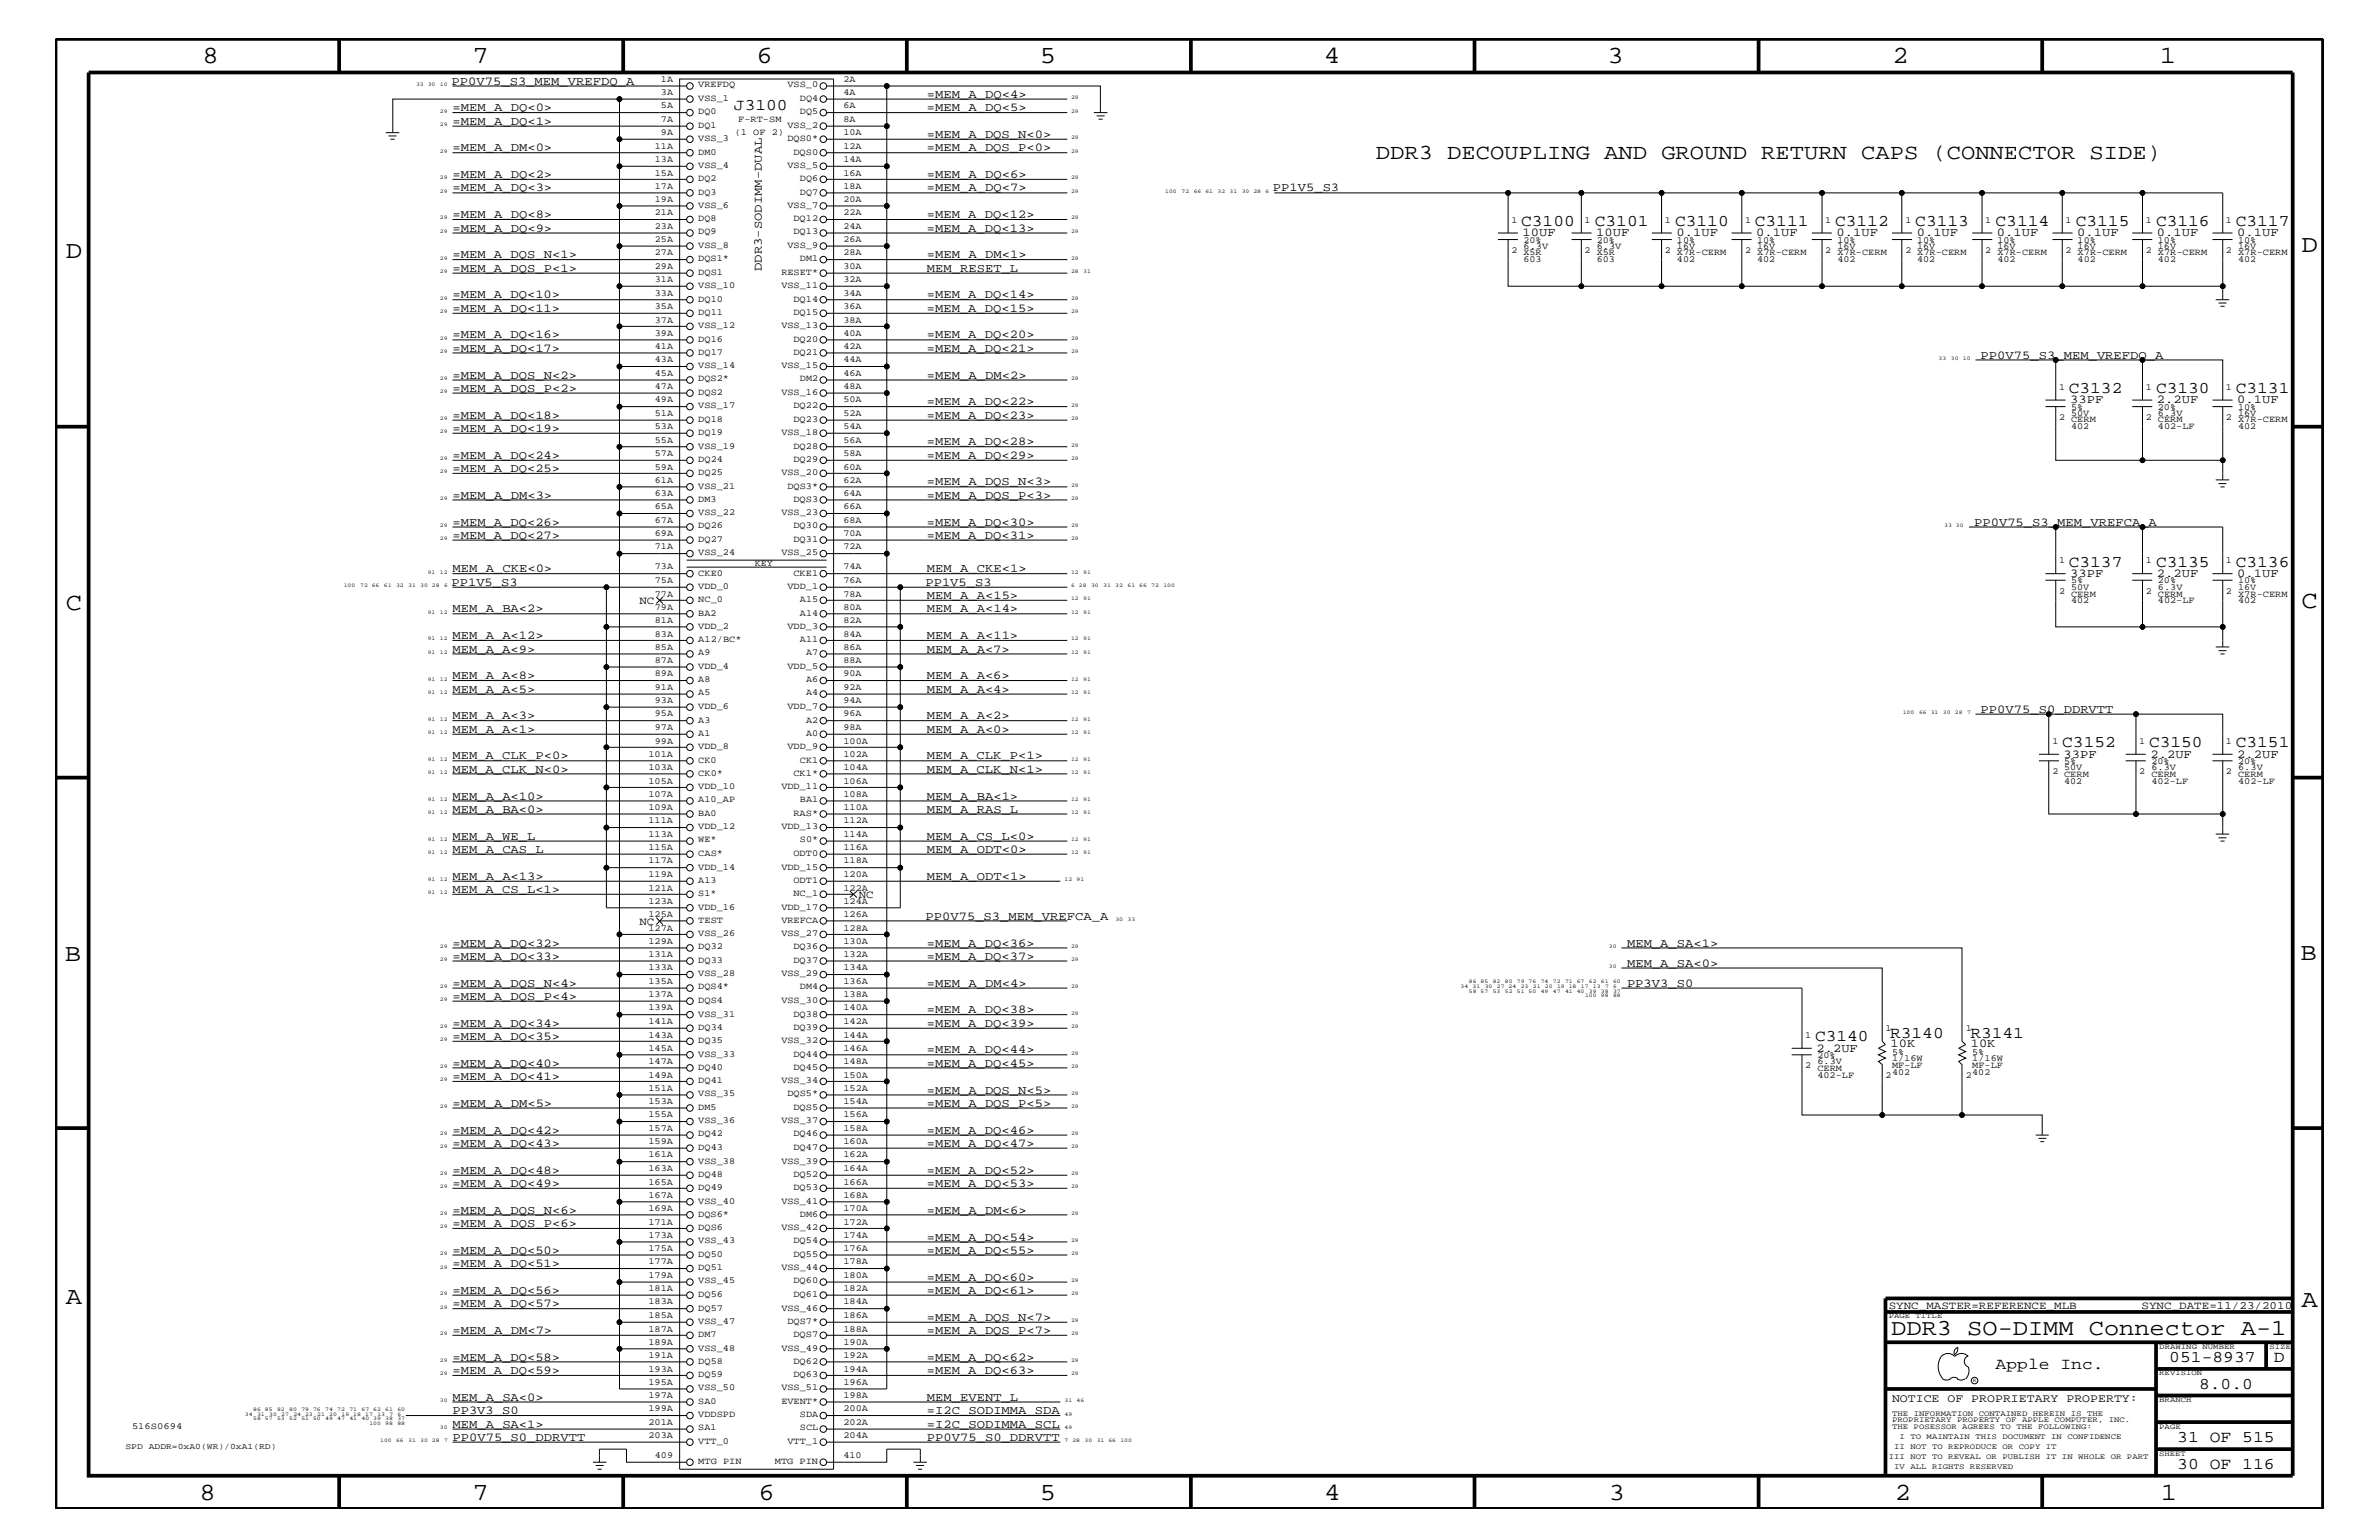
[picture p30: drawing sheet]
<svg xmlns="http://www.w3.org/2000/svg" width="432mm" height="279mm" viewBox="0 0 432 279" stroke-linecap="round" stroke-linejoin="round" font-family="sans-serif">
<defs><g id="words">
<g font-size="4.5">
<text x="36.7" y="11.5">8</text>
<text x="85.8" y="11.5">7</text>
<text x="137.3" y="11.5">6</text>
<text x="188.7" y="11.5">5</text>
<text x="240.3" y="11.5">4</text>
<text x="291.8" y="11.5">3</text>
<text x="343.5" y="11.5">2</text>
<text x="392" y="11.5">1</text>
<text x="11.9" y="46.8">D</text>
<text x="417.7" y="45.7">D</text>
<text x="11.9" y="110.6">C</text>
<text x="417.7" y="110.3">C</text>
<text x="11.8" y="174.3">B</text>
<text x="417.6" y="174.2">B</text>
<text x="11.9" y="236.7">A</text>
<text x="417.7" y="237.1">A</text>
<text x="36.2" y="272.1">8</text>
<text x="85.8" y="272.1">7</text>
<text x="137.7" y="272.1">6</text>
<text x="188.7" y="272.1">5</text>
<text x="240.4" y="272.1">4</text>
<text x="292" y="272.1">3</text>
<text x="343.9" y="272.1">2</text>
<text x="392.2" y="272.1">1</text>
</g>
<text font-size="4.1" x="343.3" y="242.3">DDR3 SO-DIMM Connector A-1</text>
<text font-size="3.9" x="249.7" y="28.9">DDR3 DECOUPLING AND GROUND RETURN CAPS (CONNECTOR SIDE)</text>
<g font-size="3">
<text x="133.2" y="19.9">J3100</text>
<text x="276.1" y="41">C3100</text>
<text x="289.5" y="41">C3101</text>
<text x="304" y="41">C3110</text>
<text x="318.5" y="41">C3111</text>
<text x="333.1" y="41">C3112</text>
<text x="347.6" y="41">C3113</text>
<text x="362.2" y="41">C3114</text>
<text x="376.8" y="41">C3115</text>
<text x="391.3" y="41">C3116</text>
<text x="405.8" y="41">C3117</text>
<text x="375.5" y="71.3">C3132</text>
<text x="391.3" y="71.3">C3130</text>
<text x="405.8" y="71.3">C3131</text>
<text x="375.5" y="102.9">C3137</text>
<text x="391.3" y="102.9">C3135</text>
<text x="405.8" y="102.9">C3136</text>
<text x="374.3" y="135.6">C3152</text>
<text x="390.1" y="135.6">C3150</text>
<text x="405.8" y="135.6">C3151</text>
<text x="329.4" y="188.9">C3140</text>
<text x="343.1" y="188.2">R3140</text>
<text x="357.6" y="188.2">R3141</text>
<text x="362.2" y="248.4">Apple Inc.</text>
<text x="393.7" y="247.1">051-8937</text>
<text x="399.2" y="252">8.0.0</text>
<text x="412.7" y="247.1">D</text>
<text x="395.2" y="261.6">31 OF 515</text>
<text x="395.2" y="266.6">30 OF 116</text>
</g>
<g font-size="2.2">
<text x="82" y="15.4">PP0V75_S3_MEM_VREFDQ_A</text>
<text x="168.2" y="17.7">=MEM_A_DQ&lt;4&gt;</text>
<text x="82.1" y="20.2">=MEM_A_DQ&lt;0&gt;</text>
<text x="82.1" y="22.6">=MEM_A_DQ&lt;1&gt;</text>
<text x="168.2" y="20.2">=MEM_A_DQ&lt;5&gt;</text>
<text x="82.1" y="27.5">=MEM_A_DM&lt;0&gt;</text>
<text x="168.2" y="27.5">=MEM_A_DQS_P&lt;0&gt;</text>
<text x="168.2" y="25">=MEM_A_DQS_N&lt;0&gt;</text>
<text x="82.1" y="32.3">=MEM_A_DQ&lt;2&gt;</text>
<text x="82.1" y="34.7">=MEM_A_DQ&lt;3&gt;</text>
<text x="168.2" y="32.3">=MEM_A_DQ&lt;6&gt;</text>
<text x="168.2" y="34.7">=MEM_A_DQ&lt;7&gt;</text>
<text x="231.1" y="34.7">PP1V5_S3</text>
<text x="82.1" y="39.6">=MEM_A_DQ&lt;8&gt;</text>
<text x="168.2" y="39.6">=MEM_A_DQ&lt;12&gt;</text>
<text x="82.1" y="42">=MEM_A_DQ&lt;9&gt;</text>
<text x="82.1" y="46.8">=MEM_A_DQS_N&lt;1&gt;</text>
<text x="168.2" y="42">=MEM_A_DQ&lt;13&gt;</text>
<text x="168.2" y="46.8">=MEM_A_DM&lt;1&gt;</text>
<text x="276.4" y="42.9">10UF</text>
<text x="289.7" y="42.9">10UF</text>
<text x="304.3" y="42.9">0.1UF</text>
<text x="318.8" y="42.9">0.1UF</text>
<text x="333.3" y="42.9">0.1UF</text>
<text x="347.9" y="42.9">0.1UF</text>
<text x="362.5" y="42.9">0.1UF</text>
<text x="377" y="42.9">0.1UF</text>
<text x="391.5" y="42.9">0.1UF</text>
<text x="406.1" y="42.9">0.1UF</text>
<text x="82.1" y="49.3">=MEM_A_DQS_P&lt;1&gt;</text>
<text x="138.3" y="49.1" transform="rotate(-90 138.3 49.1)">DDR3-SODIMM-DUAL</text>
<text x="168.2" y="49.3">MEM_RESET_L</text>
<text x="82.1" y="56.6">=MEM_A_DQ&lt;11&gt;</text>
<text x="82.1" y="54.1">=MEM_A_DQ&lt;10&gt;</text>
<text x="168.2" y="56.6">=MEM_A_DQ&lt;15&gt;</text>
<text x="168.2" y="54.1">=MEM_A_DQ&lt;14&gt;</text>
<text x="82.1" y="61.4">=MEM_A_DQ&lt;16&gt;</text>
<text x="82.1" y="63.9">=MEM_A_DQ&lt;17&gt;</text>
<text x="168.2" y="61.4">=MEM_A_DQ&lt;20&gt;</text>
<text x="168.2" y="63.9">=MEM_A_DQ&lt;21&gt;</text>
<text x="359.5" y="65.1">PP0V75_S3_MEM_VREFDQ_A</text>
<text x="82.1" y="71.1">=MEM_A_DQS_P&lt;2&gt;</text>
<text x="82.1" y="68.7">=MEM_A_DQS_N&lt;2&gt;</text>
<text x="168.2" y="68.7">=MEM_A_DM&lt;2&gt;</text>
<text x="82.1" y="76">=MEM_A_DQ&lt;18&gt;</text>
<text x="168.2" y="73.5">=MEM_A_DQ&lt;22&gt;</text>
<text x="168.2" y="76">=MEM_A_DQ&lt;23&gt;</text>
<text x="375.8" y="73.2">33PF</text>
<text x="391.5" y="73.2">2.2UF</text>
<text x="406.1" y="73.2">0.1UF</text>
<text x="82.1" y="83.3">=MEM_A_DQ&lt;24&gt;</text>
<text x="82.1" y="78.3">=MEM_A_DQ&lt;19&gt;</text>
<text x="168.2" y="80.8">=MEM_A_DQ&lt;28&gt;</text>
<text x="168.2" y="83.3">=MEM_A_DQ&lt;29&gt;</text>
<text x="82.1" y="85.6">=MEM_A_DQ&lt;25&gt;</text>
<text x="168.2" y="88.1">=MEM_A_DQS_N&lt;3&gt;</text>
<text x="82.1" y="95.4">=MEM_A_DQ&lt;26&gt;</text>
<text x="82.1" y="90.5">=MEM_A_DM&lt;3&gt;</text>
<text x="168.2" y="90.5">=MEM_A_DQS_P&lt;3&gt;</text>
<text x="168.2" y="95.4">=MEM_A_DQ&lt;30&gt;</text>
<text x="358.3" y="95.4">PP0V75_S3_MEM_VREFCA_A</text>
<text x="82.1" y="97.7">=MEM_A_DQ&lt;27&gt;</text>
<text x="168.2" y="97.7">=MEM_A_DQ&lt;31&gt;</text>
<text x="82" y="106.3">PP1V5_S3</text>
<text x="82.1" y="103.8">MEM_A_CKE&lt;0&gt;</text>
<text x="168" y="106.3">PP1V5_S3</text>
<text x="168.2" y="103.8">MEM_A_CKE&lt;1&gt;</text>
<text x="375.8" y="104.7">33PF</text>
<text x="391.5" y="104.7">2.2UF</text>
<text x="406.1" y="104.7">0.1UF</text>
<text x="82.1" y="111.1">MEM_A_BA&lt;2&gt;</text>
<text x="168.2" y="111.1">MEM_A_A&lt;14&gt;</text>
<text x="168.2" y="108.7">MEM_A_A&lt;15&gt;</text>
<text x="82.1" y="115.9">MEM_A_A&lt;12&gt;</text>
<text x="82.1" y="118.4">MEM_A_A&lt;9&gt;</text>
<text x="168.2" y="115.9">MEM_A_A&lt;11&gt;</text>
<text x="168.2" y="118.4">MEM_A_A&lt;7&gt;</text>
<text x="82.1" y="123.2">MEM_A_A&lt;8&gt;</text>
<text x="82.1" y="125.7">MEM_A_A&lt;5&gt;</text>
<text x="168.2" y="123.2">MEM_A_A&lt;6&gt;</text>
<text x="168.2" y="125.7">MEM_A_A&lt;4&gt;</text>
<text x="82.1" y="130.5">MEM_A_A&lt;3&gt;</text>
<text x="168.2" y="130.5">MEM_A_A&lt;2&gt;</text>
<text x="359.5" y="129.3">PP0V75_S0_DDRVTT</text>
<text x="82.1" y="133">MEM_A_A&lt;1&gt;</text>
<text x="82.1" y="137.8">MEM_A_CLK_P&lt;0&gt;</text>
<text x="168.2" y="137.8">MEM_A_CLK_P&lt;1&gt;</text>
<text x="168.2" y="133">MEM_A_A&lt;0&gt;</text>
<text x="374.6" y="137.4">33PF</text>
<text x="390.3" y="137.4">2.2UF</text>
<text x="406.1" y="137.4">2.2UF</text>
<text x="82.1" y="140.2">MEM_A_CLK_N&lt;0&gt;</text>
<text x="168.2" y="140.2">MEM_A_CLK_N&lt;1&gt;</text>
<text x="82.1" y="145.1">MEM_A_A&lt;10&gt;</text>
<text x="82.1" y="147.5">MEM_A_BA&lt;0&gt;</text>
<text x="168.2" y="145.1">MEM_A_BA&lt;1&gt;</text>
<text x="168.2" y="147.5">MEM_A_RAS_L</text>
<text x="82.1" y="152.3">MEM_A_WE_L</text>
<text x="82.1" y="154.7">MEM_A_CAS_L</text>
<text x="168.2" y="152.3">MEM_A_CS_L&lt;0&gt;</text>
<text x="168.2" y="154.7">MEM_A_ODT&lt;0&gt;</text>
<text x="82.1" y="159.6">MEM_A_A&lt;13&gt;</text>
<text x="82.1" y="162">MEM_A_CS_L&lt;1&gt;</text>
<text x="168.2" y="159.6">MEM_A_ODT&lt;1&gt;</text>
<text x="168" y="166.9">PP0V75_S3_MEM_VREFCA_A</text>
<text x="82.1" y="171.7">=MEM_A_DQ&lt;32&gt;</text>
<text x="168.2" y="171.7">=MEM_A_DQ&lt;36&gt;</text>
<text x="295.3" y="171.7">MEM_A_SA&lt;1&gt;</text>
<text x="82.1" y="174.2">=MEM_A_DQ&lt;33&gt;</text>
<text x="82.1" y="179">=MEM_A_DQS_N&lt;4&gt;</text>
<text x="168.2" y="174.2">=MEM_A_DQ&lt;37&gt;</text>
<text x="168.2" y="179">=MEM_A_DM&lt;4&gt;</text>
<text x="295.3" y="175.4">MEM_A_SA&lt;0&gt;</text>
<text x="295.3" y="179">PP3V3_S0</text>
<text x="82.1" y="181.4">=MEM_A_DQS_P&lt;4&gt;</text>
<text x="168.2" y="183.8">=MEM_A_DQ&lt;38&gt;</text>
<text x="82.1" y="186.3">=MEM_A_DQ&lt;34&gt;</text>
<text x="82.1" y="188.7">=MEM_A_DQ&lt;35&gt;</text>
<text x="168.2" y="186.3">=MEM_A_DQ&lt;39&gt;</text>
<text x="168.2" y="191.1">=MEM_A_DQ&lt;44&gt;</text>
<text x="329.7" y="190.8">2.2UF</text>
<text x="343.2" y="190">10K</text>
<text x="357.7" y="190">10K</text>
<text x="82.1" y="195.9">=MEM_A_DQ&lt;41&gt;</text>
<text x="82.1" y="193.6">=MEM_A_DQ&lt;40&gt;</text>
<text x="168.2" y="193.6">=MEM_A_DQ&lt;45&gt;</text>
<text x="82.1" y="200.9">=MEM_A_DM&lt;5&gt;</text>
<text x="168.2" y="200.9">=MEM_A_DQS_P&lt;5&gt;</text>
<text x="168.2" y="198.4">=MEM_A_DQS_N&lt;5&gt;</text>
<text x="82.1" y="208.1">=MEM_A_DQ&lt;43&gt;</text>
<text x="82.1" y="205.7">=MEM_A_DQ&lt;42&gt;</text>
<text x="168.2" y="208.1">=MEM_A_DQ&lt;47&gt;</text>
<text x="168.2" y="205.7">=MEM_A_DQ&lt;46&gt;</text>
<text x="82.1" y="213">=MEM_A_DQ&lt;48&gt;</text>
<text x="82.1" y="215.3">=MEM_A_DQ&lt;49&gt;</text>
<text x="168.2" y="213">=MEM_A_DQ&lt;52&gt;</text>
<text x="168.2" y="215.3">=MEM_A_DQ&lt;53&gt;</text>
<text x="82.1" y="220.2">=MEM_A_DQS_N&lt;6&gt;</text>
<text x="168.2" y="220.2">=MEM_A_DM&lt;6&gt;</text>
<text x="82.1" y="222.6">=MEM_A_DQS_P&lt;6&gt;</text>
<text x="82.1" y="227.5">=MEM_A_DQ&lt;50&gt;</text>
<text x="168.2" y="225.1">=MEM_A_DQ&lt;54&gt;</text>
<text x="168.2" y="227.5">=MEM_A_DQ&lt;55&gt;</text>
<text x="82.1" y="229.9">=MEM_A_DQ&lt;51&gt;</text>
<text x="168.2" y="232.4">=MEM_A_DQ&lt;60&gt;</text>
<text x="82.1" y="234.7">=MEM_A_DQ&lt;56&gt;</text>
<text x="82.1" y="237.2">=MEM_A_DQ&lt;57&gt;</text>
<text x="168.2" y="234.7">=MEM_A_DQ&lt;61&gt;</text>
<text x="168.2" y="239.6">=MEM_A_DQS_N&lt;7&gt;</text>
<text x="82.1" y="242">=MEM_A_DM&lt;7&gt;</text>
<text x="168.2" y="242">=MEM_A_DQS_P&lt;7&gt;</text>
<text x="82.1" y="246.9">=MEM_A_DQ&lt;58&gt;</text>
<text x="82.1" y="249.3">=MEM_A_DQ&lt;59&gt;</text>
<text x="168.2" y="249.3">=MEM_A_DQ&lt;63&gt;</text>
<text x="168.2" y="246.9">=MEM_A_DQ&lt;62&gt;</text>
<text x="82.1" y="254.2">MEM_A_SA&lt;0&gt;</text>
<text x="82.1" y="256.6">PP3V3_S0</text>
<text x="168.2" y="254.2">MEM_EVENT_L</text>
<text x="168.2" y="256.6">=I2C_SODIMMA_SDA</text>
<text x="82.1" y="261.4">PP0V75_S0_DDRVTT</text>
<text x="82.1" y="259">MEM_A_SA&lt;1&gt;</text>
<text x="168.2" y="261.4">PP0V75_S0_DDRVTT</text>
<text x="168.2" y="259">=I2C_SODIMMA_SCL</text>
</g>
<text font-size="2.1" x="343.4" y="254.4">NOTICE OF PROPRIETARY PROPERTY:</text>
<g font-size="2">
<text x="116.1" y="109.5">NC</text>
<text x="116.1" y="167.8">NC</text>
<text x="155.9" y="162.8">NC</text>
<text x="342.8" y="237.4">SYNC_MASTER=REFERENCE_MLB</text>
<text x="388.7" y="237.4">SYNC_DATE=11/23/2010</text>
</g>
<g font-size="1.7">
<text x="120" y="14.8">1A</text>
<text x="120" y="17.3">3A</text>
<text x="126.7" y="15.9">VREFDQ</text>
<text x="142.9" y="15.9">VSS_0</text>
<text x="153.1" y="17.3">4A</text>
<text x="153.1" y="14.8">2A</text>
<text x="120" y="19.7">5A</text>
<text x="120" y="22.1">7A</text>
<text x="126.7" y="23.1">DQ1</text>
<text x="126.7" y="20.8">DQ0</text>
<text x="126.7" y="18.3">VSS_1</text>
<text x="134" y="22.1">F-RT-SM</text>
<text x="142.9" y="23.1">VSS_2</text>
<text x="145.2" y="18.3">DQ4</text>
<text x="145.2" y="20.8">DQ5</text>
<text x="153.1" y="19.7">6A</text>
<text x="153.1" y="22.1">8A</text>
<text x="118.9" y="27">11A</text>
<text x="118.9" y="29.4">13A</text>
<text x="120" y="24.6">9A</text>
<text x="126.7" y="28.1">DM0</text>
<text x="126.7" y="25.6">VSS_3</text>
<text x="133.3" y="24.4">(1 OF 2)</text>
<text x="142.9" y="25.6">DQS0*</text>
<text x="144" y="28.1">DQS0</text>
<text x="153.1" y="27">12A</text>
<text x="153.1" y="24.6">10A</text>
<text x="153.1" y="29.4">14A</text>
<text x="118.9" y="31.9">15A</text>
<text x="118.9" y="34.2">17A</text>
<text x="126.7" y="35.3">DQ3</text>
<text x="126.7" y="32.9">DQ2</text>
<text x="126.7" y="30.4">VSS_4</text>
<text x="142.9" y="30.4">VSS_5</text>
<text x="145.2" y="35.3">DQ7</text>
<text x="145.2" y="32.9">DQ6</text>
<text x="153.1" y="31.9">16A</text>
<text x="153.1" y="34.2">18A</text>
<text x="118.9" y="39.1">21A</text>
<text x="118.9" y="41.5">23A</text>
<text x="118.9" y="36.7">19A</text>
<text x="126.7" y="40.2">DQ8</text>
<text x="126.7" y="37.7">VSS_6</text>
<text x="142.9" y="37.7">VSS_7</text>
<text x="144" y="40.2">DQ12</text>
<text x="153.1" y="36.7">20A</text>
<text x="153.1" y="39.1">22A</text>
<text x="153.1" y="41.5">24A</text>
<text x="274.3" y="40.4">1</text>
<text x="287.6" y="40.4">1</text>
<text x="302.2" y="40.4">1</text>
<text x="316.7" y="40.4">1</text>
<text x="331.3" y="40.4">1</text>
<text x="345.9" y="40.4">1</text>
<text x="360.3" y="40.4">1</text>
<text x="374.9" y="40.4">1</text>
<text x="389.5" y="40.4">1</text>
<text x="404" y="40.4">1</text>
<text x="118.9" y="46.3">27A</text>
<text x="118.9" y="44">25A</text>
<text x="126.7" y="47.4">DQS1*</text>
<text x="126.7" y="45">VSS_8</text>
<text x="126.7" y="42.5">DQ9</text>
<text x="142.9" y="45">VSS_9</text>
<text x="144" y="42.5">DQ13</text>
<text x="145.2" y="47.4">DM1</text>
<text x="153.1" y="44">26A</text>
<text x="153.1" y="46.3">28A</text>
<text x="274.3" y="45.9">2</text>
<text x="276.5" y="44.1">20%</text>
<text x="276.5" y="45.2">6.3V</text>
<text x="276.5" y="47.6">603</text>
<text x="276.5" y="46.3">X5R</text>
<text x="287.6" y="45.9">2</text>
<text x="289.8" y="44.1">20%</text>
<text x="289.8" y="45.2">6.3V</text>
<text x="289.8" y="47.6">603</text>
<text x="289.8" y="46.3">X5R</text>
<text x="302.2" y="45.9">2</text>
<text x="304.4" y="44.1">10%</text>
<text x="304.4" y="47.6">402</text>
<text x="304.4" y="46.3">X7R-CERM</text>
<text x="304.4" y="45.2">16V</text>
<text x="316.7" y="45.9">2</text>
<text x="318.9" y="47.6">402</text>
<text x="318.9" y="46.3">X7R-CERM</text>
<text x="318.9" y="45.2">16V</text>
<text x="318.9" y="44.1">10%</text>
<text x="331.3" y="45.9">2</text>
<text x="333.5" y="47.6">402</text>
<text x="333.5" y="46.3">X7R-CERM</text>
<text x="333.5" y="45.2">16V</text>
<text x="333.5" y="44.1">10%</text>
<text x="345.9" y="45.9">2</text>
<text x="348" y="44.1">10%</text>
<text x="348" y="47.6">402</text>
<text x="348" y="46.3">X7R-CERM</text>
<text x="348" y="45.2">16V</text>
<text x="360.3" y="45.9">2</text>
<text x="362.5" y="47.6">402</text>
<text x="362.5" y="46.3">X7R-CERM</text>
<text x="362.5" y="45.2">16V</text>
<text x="362.5" y="44.1">10%</text>
<text x="374.9" y="45.9">2</text>
<text x="377.1" y="47.6">402</text>
<text x="377.1" y="46.3">X7R-CERM</text>
<text x="377.1" y="45.2">16V</text>
<text x="377.1" y="44.1">10%</text>
<text x="389.5" y="45.9">2</text>
<text x="391.7" y="44.1">10%</text>
<text x="391.7" y="47.6">402</text>
<text x="391.7" y="46.3">X7R-CERM</text>
<text x="391.7" y="45.2">16V</text>
<text x="404" y="45.9">2</text>
<text x="406.2" y="47.6">402</text>
<text x="406.2" y="46.3">X7R-CERM</text>
<text x="406.2" y="45.2">16V</text>
<text x="406.2" y="44.1">10%</text>
<text x="118.9" y="48.8">29A</text>
<text x="118.9" y="53.6">33A</text>
<text x="118.9" y="51.3">31A</text>
<text x="126.7" y="52.3">VSS_10</text>
<text x="126.7" y="49.8">DQS1</text>
<text x="141.8" y="49.8">RESET*</text>
<text x="141.8" y="52.3">VSS_11</text>
<text x="153.1" y="48.8">30A</text>
<text x="153.1" y="53.6">34A</text>
<text x="153.1" y="51.3">32A</text>
<text x="118.9" y="56.1">35A</text>
<text x="118.9" y="58.5">37A</text>
<text x="126.7" y="54.7">DQ10</text>
<text x="126.7" y="57.1">DQ11</text>
<text x="126.7" y="59.5">VSS_12</text>
<text x="141.8" y="59.5">VSS_13</text>
<text x="144" y="54.7">DQ14</text>
<text x="144" y="57.1">DQ15</text>
<text x="153.1" y="56.1">36A</text>
<text x="153.1" y="58.5">38A</text>
<text x="118.9" y="60.9">39A</text>
<text x="118.9" y="63.4">41A</text>
<text x="118.9" y="65.7">43A</text>
<text x="126.7" y="64.4">DQ17</text>
<text x="126.7" y="62">DQ16</text>
<text x="144" y="64.4">DQ21</text>
<text x="144" y="62">DQ20</text>
<text x="153.1" y="60.9">40A</text>
<text x="153.1" y="63.4">42A</text>
<text x="153.1" y="65.7">44A</text>
<text x="118.9" y="70.6">47A</text>
<text x="118.9" y="68.2">45A</text>
<text x="126.7" y="66.8">VSS_14</text>
<text x="126.7" y="69.2">DQS2*</text>
<text x="126.7" y="71.7">DQS2</text>
<text x="141.8" y="71.7">VSS_16</text>
<text x="141.8" y="66.8">VSS_15</text>
<text x="145.2" y="69.2">DM2</text>
<text x="153.1" y="68.2">46A</text>
<text x="153.1" y="70.6">48A</text>
<text x="373.7" y="70.7">1</text>
<text x="389.5" y="70.7">1</text>
<text x="404" y="70.7">1</text>
<text x="118.9" y="75.5">51A</text>
<text x="118.9" y="77.9">53A</text>
<text x="118.9" y="73">49A</text>
<text x="126.7" y="74.1">VSS_17</text>
<text x="126.7" y="76.5">DQ18</text>
<text x="144" y="76.5">DQ23</text>
<text x="144" y="74.1">DQ22</text>
<text x="153.1" y="73">50A</text>
<text x="153.1" y="75.5">52A</text>
<text x="153.1" y="77.9">54A</text>
<text x="373.7" y="76.2">2</text>
<text x="375.9" y="77.9">402</text>
<text x="375.9" y="76.7">CERM</text>
<text x="375.9" y="75.5">50V</text>
<text x="375.9" y="74.4">5%</text>
<text x="389.5" y="76.2">2</text>
<text x="391.7" y="74.4">20%</text>
<text x="391.7" y="76.7">CERM</text>
<text x="391.7" y="75.5">6.3V</text>
<text x="391.7" y="77.9">402-LF</text>
<text x="404" y="76.2">2</text>
<text x="406.2" y="74.4">10%</text>
<text x="406.2" y="77.9">402</text>
<text x="406.2" y="76.7">X7R-CERM</text>
<text x="406.2" y="75.5">16V</text>
<text x="118.9" y="82.7">57A</text>
<text x="118.9" y="80.3">55A</text>
<text x="126.7" y="81.4">VSS_19</text>
<text x="126.7" y="78.9">DQ19</text>
<text x="126.7" y="83.8">DQ24</text>
<text x="141.8" y="78.9">VSS_18</text>
<text x="144" y="83.8">DQ29</text>
<text x="144" y="81.4">DQ28</text>
<text x="153.1" y="80.3">56A</text>
<text x="153.1" y="82.7">58A</text>
<text x="118.9" y="85.2">59A</text>
<text x="118.9" y="87.6">61A</text>
<text x="126.7" y="86.2">DQ25</text>
<text x="126.7" y="88.7">VSS_21</text>
<text x="141.8" y="86.2">VSS_20</text>
<text x="142.9" y="88.7">DQS3*</text>
<text x="153.1" y="87.6">62A</text>
<text x="153.1" y="85.2">60A</text>
<text x="118.9" y="94.9">67A</text>
<text x="118.9" y="92.4">65A</text>
<text x="118.9" y="90">63A</text>
<text x="126.7" y="93.5">VSS_22</text>
<text x="126.7" y="91">DM3</text>
<text x="126.7" y="95.9">DQ26</text>
<text x="141.8" y="93.5">VSS_23</text>
<text x="144" y="95.9">DQ30</text>
<text x="144" y="91">DQS3</text>
<text x="153.1" y="94.9">68A</text>
<text x="153.1" y="90">64A</text>
<text x="153.1" y="92.4">66A</text>
<text x="118.9" y="97.3">69A</text>
<text x="118.9" y="99.7">71A</text>
<text x="126.7" y="98.3">DQ27</text>
<text x="126.7" y="100.8">VSS_24</text>
<text x="141.8" y="100.8">VSS_25</text>
<text x="144" y="98.3">DQ31</text>
<text x="153.1" y="97.3">70A</text>
<text x="153.1" y="99.7">72A</text>
<text x="118.9" y="103.3">73A</text>
<text x="118.9" y="105.8">75A</text>
<text x="126.7" y="106.8">VDD_0</text>
<text x="126.7" y="104.4">CKE0</text>
<text x="137" y="102.7">KEY</text>
<text x="142.9" y="106.8">VDD_1</text>
<text x="144" y="104.4">CKE1</text>
<text x="153.1" y="105.8">76A</text>
<text x="153.1" y="103.3">74A</text>
<text x="373.7" y="102.2">1</text>
<text x="373.7" y="107.7">2</text>
<text x="375.9" y="107">50V</text>
<text x="375.9" y="105.9">5%</text>
<text x="389.5" y="102.2">1</text>
<text x="389.5" y="107.7">2</text>
<text x="391.7" y="105.9">20%</text>
<text x="391.7" y="107">6.3V</text>
<text x="404" y="102.2">1</text>
<text x="404" y="107.7">2</text>
<text x="406.2" y="105.9">10%</text>
<text x="406.2" y="107">16V</text>
<text x="118.9" y="113.1">81A</text>
<text x="118.9" y="110.6">79A</text>
<text x="118.9" y="108.2">77A</text>
<text x="126.7" y="109.2">NC_0</text>
<text x="126.7" y="111.7">BA2</text>
<text x="145.2" y="111.7">A14</text>
<text x="145.2" y="109.2">A15</text>
<text x="153.1" y="110.6">80A</text>
<text x="153.1" y="108.2">78A</text>
<text x="153.1" y="113.1">82A</text>
<text x="375.9" y="109.4">402</text>
<text x="375.9" y="108.2">CERM</text>
<text x="391.7" y="108.2">CERM</text>
<text x="391.7" y="109.4">402-LF</text>
<text x="406.2" y="109.4">402</text>
<text x="406.2" y="108.2">X7R-CERM</text>
<text x="118.9" y="115.5">83A</text>
<text x="118.9" y="117.9">85A</text>
<text x="126.7" y="114.1">VDD_2</text>
<text x="126.7" y="116.5">A12/BC*</text>
<text x="126.7" y="118.9">A9</text>
<text x="142.9" y="114.1">VDD_3</text>
<text x="145.2" y="116.5">A11</text>
<text x="146.3" y="118.9">A7</text>
<text x="153.1" y="115.5">84A</text>
<text x="153.1" y="117.9">86A</text>
<text x="118.9" y="125.2">91A</text>
<text x="118.9" y="122.7">89A</text>
<text x="118.9" y="120.3">87A</text>
<text x="126.7" y="123.8">A8</text>
<text x="126.7" y="121.4">VDD_4</text>
<text x="142.9" y="121.4">VDD_5</text>
<text x="146.3" y="123.8">A6</text>
<text x="153.1" y="125.2">92A</text>
<text x="153.1" y="122.7">90A</text>
<text x="153.1" y="120.3">88A</text>
<text x="118.9" y="130">95A</text>
<text x="118.9" y="127.6">93A</text>
<text x="126.7" y="128.6">VDD_6</text>
<text x="126.7" y="126.2">A5</text>
<text x="126.7" y="131.1">A3</text>
<text x="142.9" y="128.6">VDD_7</text>
<text x="146.3" y="131.1">A2</text>
<text x="146.3" y="126.2">A4</text>
<text x="153.1" y="130">96A</text>
<text x="153.1" y="127.6">94A</text>
<text x="117.7" y="137.3">101A</text>
<text x="118.9" y="132.4">97A</text>
<text x="118.9" y="134.9">99A</text>
<text x="126.7" y="133.5">A1</text>
<text x="126.7" y="135.9">VDD_8</text>
<text x="142.9" y="135.9">VDD_9</text>
<text x="146.3" y="133.5">A0</text>
<text x="153.1" y="137.3">102A</text>
<text x="153.1" y="132.4">98A</text>
<text x="153.1" y="134.9">100A</text>
<text x="372.5" y="135">1</text>
<text x="388.3" y="135">1</text>
<text x="404" y="135">1</text>
<text x="117.7" y="139.7">103A</text>
<text x="117.7" y="142.2">105A</text>
<text x="126.7" y="140.7">CK0*</text>
<text x="126.7" y="143.2">VDD_10</text>
<text x="126.7" y="138.4">CK0</text>
<text x="141.8" y="143.2">VDD_11</text>
<text x="144" y="140.7">CK1*</text>
<text x="145.2" y="138.4">CK1</text>
<text x="153.1" y="139.7">104A</text>
<text x="153.1" y="142.2">106A</text>
<text x="372.5" y="140.4">2</text>
<text x="374.6" y="142.2">402</text>
<text x="374.6" y="140.9">CERM</text>
<text x="374.6" y="139.7">50V</text>
<text x="374.6" y="138.6">5%</text>
<text x="388.3" y="140.4">2</text>
<text x="390.5" y="138.6">20%</text>
<text x="390.5" y="140.9">CERM</text>
<text x="390.5" y="139.7">6.3V</text>
<text x="390.5" y="142.2">402-LF</text>
<text x="404" y="140.4">2</text>
<text x="406.2" y="138.6">20%</text>
<text x="406.2" y="140.9">CERM</text>
<text x="406.2" y="139.7">6.3V</text>
<text x="406.2" y="142.2">402-LF</text>
<text x="117.7" y="144.6">107A</text>
<text x="117.7" y="147">109A</text>
<text x="117.7" y="149.4">111A</text>
<text x="126.7" y="145.6">A10_AP</text>
<text x="126.7" y="148">BA0</text>
<text x="144" y="148">RAS*</text>
<text x="145.2" y="145.6">BA1</text>
<text x="153.1" y="144.6">108A</text>
<text x="153.1" y="149.4">112A</text>
<text x="153.1" y="147">110A</text>
<text x="117.7" y="154.3">115A</text>
<text x="117.7" y="151.8">113A</text>
<text x="126.7" y="152.9">WE*</text>
<text x="126.7" y="150.5">VDD_12</text>
<text x="126.7" y="155.3">CAS*</text>
<text x="141.8" y="150.5">VDD_13</text>
<text x="144" y="155.3">ODT0</text>
<text x="145.2" y="152.9">S0*</text>
<text x="153.1" y="154.3">116A</text>
<text x="153.1" y="151.8">114A</text>
<text x="117.7" y="159.1">119A</text>
<text x="117.7" y="156.7">117A</text>
<text x="117.7" y="161.6">121A</text>
<text x="126.7" y="157.8">VDD_14</text>
<text x="126.7" y="160.1">A13</text>
<text x="141.8" y="157.8">VDD_15</text>
<text x="144" y="160.1">ODT1</text>
<text x="153.1" y="156.7">118A</text>
<text x="153.1" y="161.6">122A</text>
<text x="153.1" y="159.1">120A</text>
<text x="117.7" y="163.9">123A</text>
<text x="117.7" y="166.4">125A</text>
<text x="126.7" y="167.4">TEST</text>
<text x="126.7" y="165">VDD_16</text>
<text x="126.7" y="162.6">S1*</text>
<text x="141.8" y="165">VDD_17</text>
<text x="141.8" y="167.4">VREFCA</text>
<text x="144" y="162.6">NC_1</text>
<text x="153.1" y="163.9">124A</text>
<text x="153.1" y="166.4">126A</text>
<text x="117.7" y="171.2">129A</text>
<text x="117.7" y="173.7">131A</text>
<text x="117.7" y="168.9">127A</text>
<text x="126.7" y="172.2">DQ32</text>
<text x="126.7" y="169.9">VSS_26</text>
<text x="141.8" y="169.9">VSS_27</text>
<text x="144" y="172.2">DQ36</text>
<text x="153.1" y="171.2">130A</text>
<text x="153.1" y="173.7">132A</text>
<text x="153.1" y="168.9">128A</text>
<text x="117.7" y="178.5">135A</text>
<text x="117.7" y="176.1">133A</text>
<text x="126.7" y="177.2">VSS_28</text>
<text x="126.7" y="179.5">DQS4*</text>
<text x="126.7" y="174.7">DQ33</text>
<text x="141.8" y="177.2">VSS_29</text>
<text x="144" y="174.7">DQ37</text>
<text x="145.2" y="179.5">DM4</text>
<text x="153.1" y="176.1">134A</text>
<text x="153.1" y="178.5">136A</text>
<text x="117.7" y="185.8">141A</text>
<text x="117.7" y="181">137A</text>
<text x="117.7" y="183.3">139A</text>
<text x="126.7" y="182">DQS4</text>
<text x="126.7" y="184.4">VSS_31</text>
<text x="141.8" y="182">VSS_30</text>
<text x="144" y="184.4">DQ38</text>
<text x="153.1" y="183.3">140A</text>
<text x="153.1" y="185.8">142A</text>
<text x="153.1" y="181">138A</text>
<text x="117.7" y="188.2">143A</text>
<text x="117.7" y="190.6">145A</text>
<text x="126.7" y="191.7">VSS_33</text>
<text x="126.7" y="189.3">DQ35</text>
<text x="126.7" y="186.8">DQ34</text>
<text x="141.8" y="189.3">VSS_32</text>
<text x="144" y="191.7">DQ44</text>
<text x="144" y="186.8">DQ39</text>
<text x="153.1" y="190.6">146A</text>
<text x="153.1" y="188.2">144A</text>
<text x="327.7" y="188.3">1</text>
<text x="329.9" y="192">20%</text>
<text x="342.2" y="187.1">1</text>
<text x="343.4" y="191.4">5%</text>
<text x="356.8" y="187.1">1</text>
<text x="358" y="191.4">5%</text>
<text x="117.7" y="193.1">147A</text>
<text x="117.7" y="195.5">149A</text>
<text x="117.7" y="197.9">151A</text>
<text x="126.7" y="194.1">DQ40</text>
<text x="126.7" y="196.5">DQ41</text>
<text x="141.8" y="196.5">VSS_34</text>
<text x="144" y="194.1">DQ45</text>
<text x="153.1" y="193.1">148A</text>
<text x="153.1" y="197.9">152A</text>
<text x="153.1" y="195.5">150A</text>
<text x="327.7" y="193.7">2</text>
<text x="329.9" y="194.3">CERM</text>
<text x="329.9" y="193.1">6.3V</text>
<text x="329.9" y="195.5">402-LF</text>
<text x="342.2" y="195.6">2</text>
<text x="343.4" y="195">402</text>
<text x="343.4" y="192.6">1/16W</text>
<text x="343.4" y="193.7">MF-LF</text>
<text x="356.8" y="195.6">2</text>
<text x="358" y="195">402</text>
<text x="358" y="192.6">1/16W</text>
<text x="358" y="193.7">MF-LF</text>
<text x="117.7" y="200.3">153A</text>
<text x="117.7" y="202.7">155A</text>
<text x="126.7" y="203.8">VSS_36</text>
<text x="126.7" y="201.4">DM5</text>
<text x="126.7" y="198.9">VSS_35</text>
<text x="141.8" y="203.8">VSS_37</text>
<text x="142.9" y="198.9">DQS5*</text>
<text x="144" y="201.4">DQS5</text>
<text x="153.1" y="200.3">154A</text>
<text x="153.1" y="202.7">156A</text>
<text x="117.7" y="205.2">157A</text>
<text x="117.7" y="207.6">159A</text>
<text x="126.7" y="206.2">DQ42</text>
<text x="126.7" y="208.6">DQ43</text>
<text x="144" y="206.2">DQ46</text>
<text x="144" y="208.6">DQ47</text>
<text x="153.1" y="205.2">158A</text>
<text x="153.1" y="207.6">160A</text>
<text x="117.7" y="212.5">163A</text>
<text x="117.7" y="214.9">165A</text>
<text x="117.7" y="210">161A</text>
<text x="126.7" y="215.9">DQ49</text>
<text x="126.7" y="213.5">DQ48</text>
<text x="126.7" y="211.1">VSS_38</text>
<text x="141.8" y="211.1">VSS_39</text>
<text x="144" y="215.9">DQ53</text>
<text x="144" y="213.5">DQ52</text>
<text x="153.1" y="212.5">164A</text>
<text x="153.1" y="214.9">166A</text>
<text x="153.1" y="210">162A</text>
<text x="117.7" y="219.7">169A</text>
<text x="117.7" y="217.3">167A</text>
<text x="126.7" y="218.4">VSS_40</text>
<text x="126.7" y="220.8">DQS6*</text>
<text x="141.8" y="218.4">VSS_41</text>
<text x="145.2" y="220.8">DM6</text>
<text x="153.1" y="217.3">168A</text>
<text x="153.1" y="219.7">170A</text>
<text x="117.7" y="227">175A</text>
<text x="117.7" y="222.2">171A</text>
<text x="117.7" y="224.6">173A</text>
<text x="126.7" y="223.2">DQS6</text>
<text x="126.7" y="225.6">VSS_43</text>
<text x="141.8" y="223.2">VSS_42</text>
<text x="144" y="225.6">DQ54</text>
<text x="153.1" y="224.6">174A</text>
<text x="153.1" y="227">176A</text>
<text x="153.1" y="222.2">172A</text>
<text x="117.7" y="229.4">177A</text>
<text x="117.7" y="231.8">179A</text>
<text x="126.7" y="232.9">VSS_45</text>
<text x="126.7" y="228">DQ50</text>
<text x="126.7" y="230.5">DQ51</text>
<text x="141.8" y="230.5">VSS_44</text>
<text x="144" y="232.9">DQ60</text>
<text x="144" y="228">DQ55</text>
<text x="153.1" y="229.4">178A</text>
<text x="153.1" y="231.8">180A</text>
<text x="117.7" y="234.3">181A</text>
<text x="117.7" y="236.7">183A</text>
<text x="117.7" y="239.1">185A</text>
<text x="126.7" y="237.8">DQ57</text>
<text x="126.7" y="235.3">DQ56</text>
<text x="141.8" y="237.8">VSS_46</text>
<text x="144" y="235.3">DQ61</text>
<text x="153.1" y="239.1">186A</text>
<text x="153.1" y="236.7">184A</text>
<text x="153.1" y="234.3">182A</text>
<text x="117.7" y="244">189A</text>
<text x="117.7" y="241.6">187A</text>
<text x="126.7" y="245.1">VSS_48</text>
<text x="126.7" y="242.6">DM7</text>
<text x="126.7" y="240.1">VSS_47</text>
<text x="141.8" y="245.1">VSS_49</text>
<text x="142.9" y="240.1">DQS7*</text>
<text x="144" y="242.6">DQS7</text>
<text x="153.1" y="241.6">188A</text>
<text x="153.1" y="244">190A</text>
<text x="117.7" y="246.4">191A</text>
<text x="117.7" y="248.9">193A</text>
<text x="117.7" y="251.2">195A</text>
<text x="126.7" y="249.9">DQ59</text>
<text x="126.7" y="247.4">DQ58</text>
<text x="144" y="247.4">DQ62</text>
<text x="144" y="249.9">DQ63</text>
<text x="153.1" y="251.2">196A</text>
<text x="153.1" y="246.4">192A</text>
<text x="153.1" y="248.9">194A</text>
<text x="117.7" y="253.7">197A</text>
<text x="117.7" y="256.1">199A</text>
<text x="126.7" y="252.3">VSS_50</text>
<text x="126.7" y="257.2">VDDSPD</text>
<text x="126.7" y="254.7">SA0</text>
<text x="141.8" y="252.3">VSS_51</text>
<text x="141.8" y="254.7">EVENT*</text>
<text x="145.2" y="257.2">SDA</text>
<text x="153.1" y="253.7">198A</text>
<text x="153.1" y="256.1">200A</text>
<text x="24" y="259.3">516S0694</text>
<text x="117.7" y="261">203A</text>
<text x="117.7" y="258.5">201A</text>
<text x="126.7" y="262">VTT_0</text>
<text x="126.7" y="259.5">SA1</text>
<text x="142.9" y="262">VTT_1</text>
<text x="145.2" y="259.5">SCL</text>
<text x="153.1" y="261">204A</text>
<text x="153.1" y="258.5">202A</text>
<text x="118.9" y="264.6">409</text>
<text x="126.7" y="265.6">MTG PIN</text>
<text x="140.6" y="265.6">MTG PIN</text>
<text x="153.1" y="264.6">410</text>
</g>
<text font-size="1.5" x="22.8" y="262.9">SPD ADDR=0xA0(WR)/0xA1(RD)</text>
<g font-size="1.4">
<text x="342.8" y="239.2">PAGE TITLE</text>
<text x="391.9" y="244.7">DRAWING NUMBER</text>
<text x="411.9" y="244.7">SIZE</text>
<text x="391.9" y="249.5">REVISION</text>
<text x="343.4" y="256.8">THE INFORMATION CONTAINED HEREIN IS THE</text>
<text x="391.9" y="254.4">BRANCH</text>
<text x="343.4" y="259.3">THE POSESSOR AGREES TO THE FOLLOWING:</text>
<text x="343.4" y="258">PROPRIETARY PROPERTY OF APPLE COMPUTER, INC.</text>
<text x="343.8" y="262.9">II NOT TO REPRODUCE OR COPY IT</text>
<text x="344.8" y="261.1">I TO MAINTAIN THIS DOCUMENT IN CONFIDENCE</text>
<text x="391.9" y="259.3">PAGE</text>
<text x="342.8" y="264.7">III NOT TO REVEAL OR PUBLISH IT IN WHOLE OR PART</text>
<text x="343.8" y="266.6">IV ALL RIGHTS RESERVED</text>
<text x="391.9" y="264.1">SHEET</text>
</g>
<g font-size="1">
<text x="75.5" y="15.6">33 30</text>
<text x="79.8" y="15.6">10</text>
<text x="194.4" y="18">29</text>
<text x="79.8" y="20.4">29</text>
<text x="79.8" y="22.9">29</text>
<text x="194.4" y="20.4">29</text>
<text x="79.8" y="27.7">29</text>
<text x="194.4" y="27.7">29</text>
<text x="194.4" y="25.3">29</text>
<text x="79.8" y="32.5">29</text>
<text x="79.8" y="35">29</text>
<text x="194.4" y="32.5">29</text>
<text x="194.4" y="35">29</text>
<text x="211.5" y="35">100</text>
<text x="214.5" y="35">72</text>
<text x="216.7" y="35">66 61</text>
<text x="221" y="35">32</text>
<text x="223.2" y="35">31</text>
<text x="225.4" y="35">30 28</text>
<text x="229.7" y="35">6</text>
<text x="79.8" y="39.8">29</text>
<text x="194.4" y="39.8">29</text>
<text x="79.8" y="42.3">29</text>
<text x="79.8" y="47.1">29</text>
<text x="194.4" y="42.3">29</text>
<text x="194.4" y="47.1">29</text>
<text x="79.8" y="49.6">29</text>
<text x="194.4" y="49.6">28</text>
<text x="196.6" y="49.6">31</text>
<text x="79.8" y="56.8">29</text>
<text x="79.8" y="54.4">29</text>
<text x="194.4" y="56.8">29</text>
<text x="194.4" y="54.4">29</text>
<text x="79.8" y="61.7">29</text>
<text x="79.8" y="64">29</text>
<text x="194.4" y="61.7">29</text>
<text x="194.4" y="64">29</text>
<text x="351.9" y="65.3">33</text>
<text x="354.1" y="65.3">30</text>
<text x="356.3" y="65.3">10</text>
<text x="79.8" y="71.3">29</text>
<text x="79.8" y="68.9">29</text>
<text x="194.4" y="68.9">29</text>
<text x="79.8" y="76.2">29</text>
<text x="194.4" y="73.8">29</text>
<text x="194.4" y="76.2">29</text>
<text x="79.8" y="83.5">29</text>
<text x="79.8" y="78.6">29</text>
<text x="194.4" y="81.1">29</text>
<text x="194.4" y="83.5">29</text>
<text x="79.8" y="85.9">29</text>
<text x="194.4" y="88.3">29</text>
<text x="79.8" y="95.6">29</text>
<text x="79.8" y="90.7">29</text>
<text x="194.4" y="90.7">29</text>
<text x="194.4" y="95.6">29</text>
<text x="352.9" y="95.6">33 30</text>
<text x="79.8" y="98">29</text>
<text x="194.4" y="98">29</text>
<text x="62.4" y="106.5">100</text>
<text x="65.4" y="106.5">72 66</text>
<text x="69.7" y="106.5">61</text>
<text x="71.9" y="106.5">32</text>
<text x="74.1" y="106.5">31</text>
<text x="76.3" y="106.5">30 28</text>
<text x="77.6" y="104.1">91</text>
<text x="79.8" y="104.1">12</text>
<text x="80.6" y="106.5">6</text>
<text x="194.4" y="106.5">6</text>
<text x="194.4" y="104.1">12</text>
<text x="195.8" y="106.5">28</text>
<text x="196.6" y="104.1">91</text>
<text x="198" y="106.5">30</text>
<text x="200.2" y="106.5">31</text>
<text x="202.4" y="106.5">32</text>
<text x="204.6" y="106.5">61 66</text>
<text x="209" y="106.5">72</text>
<text x="211.2" y="106.5">100</text>
<text x="77.6" y="111.4">91</text>
<text x="79.8" y="111.4">12</text>
<text x="194.4" y="111.4">12</text>
<text x="194.4" y="108.9">12</text>
<text x="196.6" y="111.4">91</text>
<text x="196.6" y="108.9">91</text>
<text x="77.6" y="116.2">91</text>
<text x="77.6" y="118.6">91</text>
<text x="79.8" y="116.2">12</text>
<text x="79.8" y="118.6">12</text>
<text x="194.4" y="116.2">12</text>
<text x="194.4" y="118.6">12</text>
<text x="196.6" y="116.2">91</text>
<text x="196.6" y="118.6">91</text>
<text x="77.6" y="123.5">91</text>
<text x="77.6" y="125.9">91</text>
<text x="79.8" y="123.5">12</text>
<text x="79.8" y="125.9">12</text>
<text x="194.4" y="123.5">12</text>
<text x="194.4" y="125.9">12</text>
<text x="196.6" y="123.5">91</text>
<text x="196.6" y="125.9">91</text>
<text x="77.6" y="130.8">91</text>
<text x="79.8" y="130.8">12</text>
<text x="194.4" y="130.8">12</text>
<text x="196.6" y="130.8">91</text>
<text x="345.4" y="129.6">100</text>
<text x="348.3" y="129.6">66 31</text>
<text x="352.6" y="129.6">30</text>
<text x="354.8" y="129.6">28</text>
<text x="357" y="129.6">7</text>
<text x="77.6" y="133.2">91</text>
<text x="79.8" y="133.2">12</text>
<text x="194.4" y="133.2">12</text>
<text x="196.6" y="133.2">91</text>
<text x="77.6" y="140.4">91</text>
<text x="77.6" y="138">91</text>
<text x="79.8" y="140.4">12</text>
<text x="79.8" y="138">12</text>
<text x="194.4" y="140.4">12</text>
<text x="194.4" y="138">12</text>
<text x="196.6" y="140.4">91</text>
<text x="196.6" y="138">91</text>
<text x="77.6" y="145.3">91</text>
<text x="77.6" y="147.7">91</text>
<text x="79.8" y="145.3">12</text>
<text x="79.8" y="147.7">12</text>
<text x="194.4" y="145.3">12</text>
<text x="194.4" y="147.7">12</text>
<text x="196.6" y="145.3">91</text>
<text x="196.6" y="147.7">91</text>
<text x="77.6" y="152.6">91</text>
<text x="77.6" y="155">91</text>
<text x="79.8" y="152.6">12</text>
<text x="79.8" y="155">12</text>
<text x="194.4" y="152.6">12</text>
<text x="194.4" y="155">12</text>
<text x="196.6" y="152.6">91</text>
<text x="196.6" y="155">91</text>
<text x="77.6" y="159.9">91</text>
<text x="79.8" y="159.9">12</text>
<text x="193.2" y="159.9">12</text>
<text x="195.4" y="159.9">91</text>
<text x="77.6" y="162.2">91</text>
<text x="79.8" y="162.2">12</text>
<text x="202.4" y="167.1">30</text>
<text x="204.6" y="167.1">33</text>
<text x="79.8" y="172">29</text>
<text x="194.4" y="172">29</text>
<text x="292" y="172">30</text>
<text x="79.8" y="174.4">29</text>
<text x="79.8" y="179.3">29</text>
<text x="194.4" y="174.4">29</text>
<text x="194.4" y="179.3">29</text>
<text x="265.1" y="179.3">34</text>
<text x="266.6" y="178.3">86 85</text>
<text x="267.3" y="179.3">31</text>
<text x="269.5" y="179.3">30</text>
<text x="270.9" y="178.3">82</text>
<text x="271.7" y="179.3">27 24</text>
<text x="273.1" y="178.3">80</text>
<text x="275.3" y="178.3">79 76</text>
<text x="276" y="179.3">23</text>
<text x="278.2" y="179.3">21</text>
<text x="279.7" y="178.3">74</text>
<text x="280.4" y="179.3">20</text>
<text x="281.9" y="178.3">72</text>
<text x="282.6" y="179.3">19 18</text>
<text x="284.1" y="178.3">71 67</text>
<text x="286.9" y="179.3">17</text>
<text x="288.4" y="178.3">62</text>
<text x="289.1" y="179.3">13</text>
<text x="290.6" y="178.3">61</text>
<text x="291.3" y="179.3">7</text>
<text x="292" y="175.6">30</text>
<text x="292.8" y="178.3">60</text>
<text x="292.8" y="179.3">6</text>
<text x="79.8" y="181.6">29</text>
<text x="194.4" y="184.1">29</text>
<text x="266.6" y="180.1">58 57</text>
<text x="270.9" y="180.1">53</text>
<text x="273.1" y="180.1">52</text>
<text x="275.3" y="180.1">51 50</text>
<text x="279.7" y="180.1">49</text>
<text x="281.9" y="180.1">47</text>
<text x="284.1" y="180.1">41 40</text>
<text x="287.7" y="181">100</text>
<text x="288.4" y="180.1">39</text>
<text x="290.6" y="181">98</text>
<text x="290.6" y="180.1">38</text>
<text x="292.8" y="181">88</text>
<text x="292.8" y="180.1">37</text>
<text x="79.8" y="186.5">29</text>
<text x="79.8" y="188.9">29</text>
<text x="194.4" y="186.5">29</text>
<text x="194.4" y="191.4">29</text>
<text x="79.8" y="196.2">29</text>
<text x="79.8" y="193.7">29</text>
<text x="194.4" y="193.7">29</text>
<text x="79.8" y="201">29</text>
<text x="194.4" y="201">29</text>
<text x="194.4" y="198.7">29</text>
<text x="79.8" y="208.3">29</text>
<text x="79.8" y="205.9">29</text>
<text x="194.4" y="208.3">29</text>
<text x="194.4" y="205.9">29</text>
<text x="79.8" y="213.2">29</text>
<text x="79.8" y="215.6">29</text>
<text x="194.4" y="213.2">29</text>
<text x="194.4" y="215.6">29</text>
<text x="79.8" y="220.4">29</text>
<text x="194.4" y="220.4">29</text>
<text x="79.8" y="222.9">29</text>
<text x="79.8" y="227.7">29</text>
<text x="194.4" y="225.3">29</text>
<text x="194.4" y="227.7">29</text>
<text x="79.8" y="230.2">29</text>
<text x="194.4" y="232.6">29</text>
<text x="79.8" y="235">29</text>
<text x="79.8" y="237.4">29</text>
<text x="194.4" y="235">29</text>
<text x="194.4" y="239.9">29</text>
<text x="79.8" y="242.3">29</text>
<text x="194.4" y="242.3">29</text>
<text x="79.8" y="247.1">29</text>
<text x="79.8" y="249.5">29</text>
<text x="194.4" y="249.5">29</text>
<text x="194.4" y="247.1">29</text>
<text x="358.1" y="250.7">R</text>
<text x="44.5" y="256.8">34</text>
<text x="46" y="257.7">58 57</text>
<text x="46" y="256">86 85</text>
<text x="46.7" y="256.8">31</text>
<text x="48.9" y="256.8">30</text>
<text x="50.3" y="257.7">53</text>
<text x="50.3" y="256">82</text>
<text x="51.1" y="256.8">27</text>
<text x="52.5" y="257.7">52</text>
<text x="52.5" y="256">80</text>
<text x="53.3" y="256.8">24 23</text>
<text x="54.7" y="257.7">51 50</text>
<text x="54.7" y="256">79 76</text>
<text x="57.6" y="256.8">21</text>
<text x="59" y="257.7">49</text>
<text x="59" y="256">74</text>
<text x="59.8" y="256.8">20</text>
<text x="61.2" y="257.7">47</text>
<text x="61.2" y="256">72</text>
<text x="62" y="256.8">19 18</text>
<text x="63.4" y="257.7">41</text>
<text x="63.4" y="256">71</text>
<text x="65.6" y="257.7">40 39</text>
<text x="65.6" y="256">67 62</text>
<text x="66.3" y="256.8">17</text>
<text x="68.5" y="256.8">13</text>
<text x="69.9" y="257.7">38</text>
<text x="69.9" y="256">61</text>
<text x="70.7" y="256.8">7</text>
<text x="72.1" y="257.7">37</text>
<text x="72.1" y="256">60</text>
<text x="72.1" y="256.8">6</text>
<text x="79.8" y="254.4">30</text>
<text x="193.2" y="254.4">31</text>
<text x="193.2" y="256.8">49</text>
<text x="195.4" y="254.4">46</text>
<text x="67.1" y="258.6">100</text>
<text x="69" y="261.6">100</text>
<text x="69.9" y="258.6">98</text>
<text x="71.9" y="261.6">66</text>
<text x="72.1" y="258.6">88</text>
<text x="74.1" y="261.6">31</text>
<text x="76.3" y="261.6">30 28</text>
<text x="79.8" y="259.3">30</text>
<text x="80.6" y="261.6">7</text>
<text x="193.2" y="261.6">7</text>
<text x="193.2" y="259.3">49</text>
<text x="194.6" y="261.6">28</text>
<text x="196.8" y="261.6">30</text>
<text x="199.1" y="261.6">31 66</text>
<text x="203.4" y="261.6">100</text>
</g>
</g></defs>
<g fill="none" stroke="#000" stroke-width=".18">
<path d="M82.1 15.6h42.5M112.4 18v234h12.2M123.4 14.3h27.9v252.3h-27.9zM124.6 18h-53.3v6.1M150 15.6h11v7.3M150 18h43.7M161 15.6h38.7v4.8M70 24.1h2.5M70.5 24.7h1.5M70.9 25.3h.7M82.1 20.4h42.5M82.1 22.9h42.5"/>
<path d="M82.1 27.7h42.5M82.1 32.5h42.5M82.1 35h42.5M82.1 39.8h42.5M112.4 25.3h12.2M112.4 30.2h12.2M112.4 37.4h12.2M150 20.4h43.7M150 22.9h11M150 25.3h43.7M150 27.7h43.7M150 30.2h11"/>
<path d="M150 32.5h43.7M150 35h43.7M150 37.4h11M150 39.8h43.7M161 22.9v77.5M198.5 20.4h2.5M199.1 21h1.4M199.4 21.6h.8M231.3 35h42.4M287 35h-13.3v7.3M301.6 35h-14.6v7.3M316.1 35h-14.5v7.3"/>
<path d="M330.7 35h-14.6v7.3M345.2 35h-14.5v7.3M359.7 35h-14.5v7.3M374.3 35h-14.6v7.3M388.9 35h-14.6v7.3M82.1 42.3h42.5M82.1 54.4h42.5M82.1 47.1h42.5M82.1 49.6h42.5M82.1 56.8h42.5M112.4 44.6h12.2M112.4 51.9h12.2"/>
<path d="M112.4 59.2h12.2M150 42.3h43.7M150 54.4h43.7M150 44.6h11M150 47.1h43.7M150 49.6h43.7M150 51.9h11M150 56.8h43.7M150 59.2h11M271.9 43.5h3.6M271.9 42.3h3.6M273.7 43.5v8.4h13.3v-8.4"/>
<path d="M285.2 43.5h3.7M285.2 42.3h3.7M287 51.9h14.6M299.8 43.5h3.6M299.8 42.3h3.6M301.6 43.5v8.4h14.5v-8.4M314.3 43.5h3.6M314.3 42.3h3.6M316.1 51.9h14.6M328.8 43.5h3.7M328.8 42.3h3.7M330.7 43.5v8.4h14.5v-8.4"/>
<path d="M343.4 43.5h3.6M343.4 42.3h3.6M345.2 51.9h14.5M358 43.5h3.6M358 42.3h3.6M359.7 43.5v8.4h14.6v-8.4M372.5 43.5h3.7M372.5 42.3h3.7M374.3 51.9h14.6M387 43.5h3.7M387 42.3h3.7M388.9 42.3v-7.3h14.5v7.3"/>
<path d="M388.9 43.5v8.4h14.5v-8.4M401.6 43.5h3.6M401.6 42.3h3.6M402.2 54.4h2.4M402.7 55h1.4M403 55.6h.8M403.4 51.9v2.5M82.1 61.7h42.5M82.1 64h42.5M82.1 68.9h42.5M82.1 71.3h42.5M82.1 76.2h42.5"/>
<path d="M82.1 78.6h42.5M112.4 66.5h12.2M112.4 73.8h12.2M150 61.7h43.7M150 64h43.7M150 66.5h11M150 68.9h43.7M150 73.8h43.7M150 71.3h11M150 76.2h43.7M150 78.6h11M358.6 65.3h14.5v7.3"/>
<path d="M371.3 73.8h3.6M371.3 72.6h3.6M373.1 65.3h15.8v7.3M373.1 73.8v9.7h15.8v-9.7M387 73.8h3.7M387 72.6h3.7M388.9 65.3h14.5v7.3M401.6 73.8h3.6M401.6 72.6h3.6M403.4 73.8v9.7h-14.5M82.1 83.5h42.5M82.1 85.9h42.5"/>
<path d="M82.1 90.7h42.5M82.1 95.6h42.5M82.1 98h42.5M112.4 88.3h12.2M112.4 81.1h12.2M112.4 93.2h12.2M150 88.3h43.7M150 81.1h43.7M150 83.5h43.7M150 85.9h11M150 93.2h11M150 90.7h43.7"/>
<path d="M150 95.6h43.7M150 98h43.7M357.4 95.6h15.7M388.9 95.6h-15.8v8.5M402.2 87.1h2.4M402.7 87.7h1.4M403 88.3h.8M403.4 83.5v3.6M82.1 118.6h42.5M82.1 104.1h42.5M82.1 106.5h42.5M82.1 111.4h42.5"/>
<path d="M82.1 116.2h42.5M110.1 113.7h14.5M110.1 106.5v58.2h14.5M112.4 100.4h12.2M119.1 108.3l1.2 1.2M119.7 108.9h4.9M120.3 108.3l-1.2 1.2M124.6 101.6h25.4M124.6 102.9h25.4M150 100.4h11v69.1h-11M150 118.6h43.7M150 104.1h43.7"/>
<path d="M150 106.5h43.7M150 108.9h43.7M150 111.4h43.7M150 113.7h13.4M150 116.2h43.7M163.4 106.5v58.2h-13.4M371.3 104.1h3.6M371.3 105.3h3.6M373.1 105.3v8.4h15.8v-8.4M387 104.1h3.7M387 105.3h3.7M388.9 104.1v-8.5h14.5v8.5"/>
<path d="M401.6 104.1h3.6M401.6 105.3h3.6M402.2 117.4h2.4M402.7 118.1h1.4M403 118.6h.8M403.4 105.3v8.4h-14.5M403.4 113.7v3.7M82.1 138h42.5M82.1 123.5h42.5M82.1 125.9h42.5M82.1 130.8h42.5M82.1 133.2h42.5"/>
<path d="M110.1 121h14.5M110.1 128.3h14.5M110.1 135.6h14.5M150 138h43.7M150 121h13.4M150 123.5h43.7M150 125.9h43.7M150 128.3h13.4M150 130.8h43.7M150 133.2h43.7M150 135.6h13.4M358.6 129.6h13.3"/>
<path d="M370.1 138h3.6M370.1 136.8h3.6M371.9 136.8v-7.2h31.5v7.2M371.9 138v9.7h15.8v-9.7M385.8 138h3.7M385.8 136.8h3.7M387.7 129.6v7.2M401.6 138h3.6M401.6 136.8h3.6M403.4 138v9.7h-15.7M82.1 152.6h42.5M82.1 147.7h42.5"/>
<path d="M82.1 159.9h42.5M82.1 140.4h42.5M82.1 145.3h42.5M82.1 155h42.5M110.1 150.1h14.5M110.1 142.9h14.5M110.1 157.4h14.5M150 152.6h43.7M150 150.1h13.4M150 147.7h43.7M150 159.9h42.4M150 140.4h43.7"/>
<path d="M150 142.9h13.4M150 145.3h43.7M150 155h43.7M150 157.4h13.4M402.2 151.3h2.4M402.7 152h1.4M403 152.6h.8M403.4 147.7v3.6M82.1 162.2h42.5M82.1 172h42.5M82.1 174.4h42.5M82.1 179.3h42.5"/>
<path d="M112.4 169.5h12.2M112.4 176.8h12.2M119.1 166.5l1.2 1.3M119.7 167.1h4.9M120.3 166.5l-1.2 1.3M150 167.1h43.7M150 176.8h11M150 162.2h4.9M150 172h43.7M150 174.4h43.7M150 179.3h43.7M154.3 161.7l1.2 1.1"/>
<path d="M155.5 161.7l-1.2 1.1M161 169.5v82.5h-11M294.3 172h61.8v16.9l.7 .6-1.3 .7 1.3 .6-1.3 .6 1.3 .6-1.3 .6 .6 .6v9.1h-14.5M294.3 175.6h47.3v13.3l.6 .6-1.2 .7 1.2 .6-1.2 .6 1.2 .6-1.2 .6 .6 .6v9.1h-14.5v-10.9M294.3 179.3h32.8v10.9M82.1 181.6h42.5M82.1 186.5h42.5M82.1 188.9h42.5M82.1 196.2h42.5M82.1 193.7h42.5M112.4 191.4h12.2M112.4 184.1h12.2"/>
<path d="M112.4 198.7h12.2M150 191.4h43.7M150 181.6h11M150 184.1h43.7M150 186.5h43.7M150 188.9h11M150 196.2h11M150 198.7h43.7M150 193.7h43.7M325.2 191.4h3.6M325.2 190.2h3.6M82.1 208.3h42.5"/>
<path d="M82.1 201h42.5M82.1 205.9h42.5M82.1 213.2h42.5M82.1 215.6h42.5M112.4 210.8h12.2M112.4 203.5h12.2M112.4 218h12.2M150 208.3h43.7M150 210.8h11M150 201h43.7M150 203.5h11M150 205.9h43.7"/>
<path d="M150 213.2h43.7M150 215.6h43.7M150 218h11M356.1 202.3h14.6v3.6M369.5 205.9h2.4M370 206.5h1.4M370.3 207.1h.7M82.1 235h42.5M82.1 237.4h42.5M82.1 220.4h42.5M82.1 222.9h42.5M82.1 227.7h42.5"/>
<path d="M82.1 230.2h42.5M112.4 232.6h12.2M112.4 239.9h12.2M112.4 225.3h12.2M150 232.6h43.7M150 235h43.7M150 237.4h11M150 239.9h43.7M150 220.4h43.7M150 222.9h11M150 225.3h43.7M150 227.7h43.7"/>
<path d="M150 230.2h11M73.7 256.8h50.9M82.1 242.3h42.5M82.1 247.1h42.5M82.1 249.5h42.5M82.1 254.4h42.5M82.1 259.3h42.5M112.4 244.7h12.2M150 242.3h43.7M150 244.7h11M150 247.1h43.7M150 249.5h43.7"/>
<path d="M150 254.4h42.4M150 256.8h42.4M150 259.3h42.4M352.3 246.1a1.69 1.69 0 0 1 2.5 0 1.72 1.72 0 0 1 2.4 0M352.4 246a3.2 3.2 0 0 0 .4 4.3l.8 .1 .4-.2M354 250.2l.7-.3 .7 .3M355.2 250.2l.7 .2 .7-.2M355.3 244.4v.3a1.18 1.18 0 0 1-.6 1.1M355.4 244.4a.99 .99 0 0 0-.6 1.4M357.2 246a1.04 1.04 0 0 0-.7 1 1.04 1.04 0 0 0 .7 1M357.3 248l.1 .7a2.11 2.11 0 0 1-.6 1.5M82.1 261.6h42.5"/>
<path d="M107.6 265.3h2.5M108.1 265.9h1.5M108.5 266.6h.7M108.8 265.3v-2.4h4.9v2.4h10.9M150 265.3h11v-2.4h6v2.4M150 261.6h42.4M165.8 265.3h2.4M166.3 265.9h1.4M166.6 266.6h.8"/>
<circle cx="112.4" cy="18" r=".42"/>
<circle cx="125.2" cy="18" r=".59"/>
<circle cx="125.2" cy="15.6" r=".59"/>
<circle cx="149.4" cy="18" r=".59"/>
<circle cx="149.4" cy="15.6" r=".59"/>
<circle cx="161" cy="15.6" r=".42"/>
<circle cx="112.4" cy="37.4" r=".42"/>
<circle cx="112.4" cy="30.2" r=".42"/>
<circle cx="112.4" cy="25.3" r=".42"/>
<circle cx="125.2" cy="37.4" r=".59"/>
<circle cx="125.2" cy="20.4" r=".59"/>
<circle cx="125.2" cy="27.7" r=".59"/>
<circle cx="125.2" cy="30.2" r=".59"/>
<circle cx="125.2" cy="22.9" r=".59"/>
<circle cx="125.2" cy="32.5" r=".59"/>
<circle cx="125.2" cy="39.8" r=".59"/>
<circle cx="125.2" cy="35" r=".59"/>
<circle cx="125.2" cy="25.3" r=".59"/>
<circle cx="149.4" cy="37.4" r=".59"/>
<circle cx="149.4" cy="27.7" r=".59"/>
<circle cx="149.4" cy="20.4" r=".59"/>
<circle cx="149.4" cy="30.2" r=".59"/>
<circle cx="149.4" cy="39.8" r=".59"/>
<circle cx="149.4" cy="22.9" r=".59"/>
<circle cx="149.4" cy="32.5" r=".59"/>
<circle cx="149.4" cy="35" r=".59"/>
<circle cx="149.4" cy="25.3" r=".59"/>
<circle cx="161" cy="37.4" r=".42"/>
<circle cx="161" cy="22.9" r=".42"/>
<circle cx="161" cy="30.2" r=".42"/>
<circle cx="273.7" cy="35" r=".42"/>
<circle cx="287" cy="35" r=".42"/>
<circle cx="301.6" cy="35" r=".42"/>
<circle cx="316.1" cy="35" r=".42"/>
<circle cx="330.7" cy="35" r=".42"/>
<circle cx="345.2" cy="35" r=".42"/>
<circle cx="359.7" cy="35" r=".42"/>
<circle cx="374.3" cy="35" r=".42"/>
<circle cx="388.9" cy="35" r=".42"/>
<circle cx="112.4" cy="59.2" r=".42"/>
<circle cx="112.4" cy="51.9" r=".42"/>
<circle cx="112.4" cy="44.6" r=".42"/>
<circle cx="125.2" cy="47.1" r=".59"/>
<circle cx="125.2" cy="56.8" r=".59"/>
<circle cx="125.2" cy="44.6" r=".59"/>
<circle cx="125.2" cy="54.4" r=".59"/>
<circle cx="125.2" cy="59.2" r=".59"/>
<circle cx="125.2" cy="42.3" r=".59"/>
<circle cx="125.2" cy="49.6" r=".59"/>
<circle cx="125.2" cy="51.9" r=".59"/>
<circle cx="149.4" cy="44.6" r=".59"/>
<circle cx="149.4" cy="54.4" r=".59"/>
<circle cx="149.4" cy="56.8" r=".59"/>
<circle cx="149.4" cy="47.1" r=".59"/>
<circle cx="149.4" cy="59.2" r=".59"/>
<circle cx="149.4" cy="42.3" r=".59"/>
<circle cx="149.4" cy="49.6" r=".59"/>
<circle cx="149.4" cy="51.9" r=".59"/>
<circle cx="161" cy="51.9" r=".42"/>
<circle cx="161" cy="59.2" r=".42"/>
<circle cx="161" cy="44.6" r=".42"/>
<circle cx="287" cy="51.9" r=".42"/>
<circle cx="301.6" cy="51.9" r=".42"/>
<circle cx="316.1" cy="51.9" r=".42"/>
<circle cx="330.7" cy="51.9" r=".42"/>
<circle cx="345.2" cy="51.9" r=".42"/>
<circle cx="359.7" cy="51.9" r=".42"/>
<circle cx="374.3" cy="51.9" r=".42"/>
<circle cx="388.9" cy="51.9" r=".42"/>
<circle cx="403.4" cy="51.9" r=".42"/>
<circle cx="112.4" cy="73.8" r=".42"/>
<circle cx="112.4" cy="66.5" r=".42"/>
<circle cx="125.2" cy="64" r=".59"/>
<circle cx="125.2" cy="73.8" r=".59"/>
<circle cx="125.2" cy="71.3" r=".59"/>
<circle cx="125.2" cy="68.9" r=".59"/>
<circle cx="125.2" cy="76.2" r=".59"/>
<circle cx="125.2" cy="66.5" r=".59"/>
<circle cx="125.2" cy="61.7" r=".59"/>
<circle cx="125.2" cy="78.6" r=".59"/>
<circle cx="149.4" cy="64" r=".59"/>
<circle cx="149.4" cy="73.8" r=".59"/>
<circle cx="149.4" cy="71.3" r=".59"/>
<circle cx="149.4" cy="66.5" r=".59"/>
<circle cx="149.4" cy="76.2" r=".59"/>
<circle cx="149.4" cy="68.9" r=".59"/>
<circle cx="149.4" cy="61.7" r=".59"/>
<circle cx="149.4" cy="78.6" r=".59"/>
<circle cx="161" cy="66.5" r=".42"/>
<circle cx="161" cy="78.6" r=".42"/>
<circle cx="161" cy="71.3" r=".42"/>
<circle cx="373.1" cy="65.3" r=".42"/>
<circle cx="388.9" cy="65.3" r=".42"/>
<circle cx="112.4" cy="93.2" r=".42"/>
<circle cx="112.4" cy="81.1" r=".42"/>
<circle cx="112.4" cy="88.3" r=".42"/>
<circle cx="125.2" cy="81.1" r=".59"/>
<circle cx="125.2" cy="98" r=".59"/>
<circle cx="125.2" cy="90.7" r=".59"/>
<circle cx="125.2" cy="83.5" r=".59"/>
<circle cx="125.2" cy="85.9" r=".59"/>
<circle cx="125.2" cy="93.2" r=".59"/>
<circle cx="125.2" cy="95.6" r=".59"/>
<circle cx="125.2" cy="88.3" r=".59"/>
<circle cx="149.4" cy="90.7" r=".59"/>
<circle cx="149.4" cy="98" r=".59"/>
<circle cx="149.4" cy="83.5" r=".59"/>
<circle cx="149.4" cy="81.1" r=".59"/>
<circle cx="149.4" cy="85.9" r=".59"/>
<circle cx="149.4" cy="93.2" r=".59"/>
<circle cx="149.4" cy="95.6" r=".59"/>
<circle cx="149.4" cy="88.3" r=".59"/>
<circle cx="161" cy="93.2" r=".42"/>
<circle cx="161" cy="85.9" r=".42"/>
<circle cx="373.1" cy="95.6" r=".42"/>
<circle cx="388.9" cy="83.5" r=".42"/>
<circle cx="388.9" cy="95.6" r=".42"/>
<circle cx="403.4" cy="83.5" r=".42"/>
<circle cx="110.1" cy="106.5" r=".42"/>
<circle cx="110.1" cy="113.7" r=".42"/>
<circle cx="112.4" cy="100.4" r=".42"/>
<circle cx="125.2" cy="108.9" r=".59"/>
<circle cx="125.2" cy="116.2" r=".59"/>
<circle cx="125.2" cy="100.4" r=".59"/>
<circle cx="125.2" cy="118.6" r=".59"/>
<circle cx="125.2" cy="104.1" r=".59"/>
<circle cx="125.2" cy="111.4" r=".59"/>
<circle cx="125.2" cy="113.7" r=".59"/>
<circle cx="125.2" cy="106.5" r=".59"/>
<circle cx="149.4" cy="108.9" r=".59"/>
<circle cx="149.4" cy="116.2" r=".59"/>
<circle cx="149.4" cy="100.4" r=".59"/>
<circle cx="149.4" cy="118.6" r=".59"/>
<circle cx="149.4" cy="104.1" r=".59"/>
<circle cx="149.4" cy="111.4" r=".59"/>
<circle cx="149.4" cy="106.5" r=".59"/>
<circle cx="149.4" cy="113.7" r=".59"/>
<circle cx="161" cy="100.4" r=".42"/>
<circle cx="163.4" cy="113.7" r=".42"/>
<circle cx="163.4" cy="106.5" r=".42"/>
<circle cx="388.9" cy="113.7" r=".42"/>
<circle cx="403.4" cy="113.7" r=".42"/>
<circle cx="110.1" cy="128.3" r=".42"/>
<circle cx="110.1" cy="135.6" r=".42"/>
<circle cx="110.1" cy="121" r=".42"/>
<circle cx="125.2" cy="125.9" r=".59"/>
<circle cx="125.2" cy="138" r=".59"/>
<circle cx="125.2" cy="135.6" r=".59"/>
<circle cx="125.2" cy="128.3" r=".59"/>
<circle cx="125.2" cy="130.8" r=".59"/>
<circle cx="125.2" cy="121" r=".59"/>
<circle cx="125.2" cy="133.2" r=".59"/>
<circle cx="125.2" cy="123.5" r=".59"/>
<circle cx="149.4" cy="125.9" r=".59"/>
<circle cx="149.4" cy="135.6" r=".59"/>
<circle cx="149.4" cy="138" r=".59"/>
<circle cx="149.4" cy="121" r=".59"/>
<circle cx="149.4" cy="130.8" r=".59"/>
<circle cx="149.4" cy="128.3" r=".59"/>
<circle cx="149.4" cy="123.5" r=".59"/>
<circle cx="149.4" cy="133.2" r=".59"/>
<circle cx="163.4" cy="128.3" r=".42"/>
<circle cx="163.4" cy="135.6" r=".42"/>
<circle cx="163.4" cy="121" r=".42"/>
<circle cx="371.9" cy="129.6" r=".42"/>
<circle cx="387.7" cy="129.6" r=".42"/>
<circle cx="110.1" cy="142.9" r=".42"/>
<circle cx="110.1" cy="157.4" r=".42"/>
<circle cx="110.1" cy="150.1" r=".42"/>
<circle cx="125.2" cy="150.1" r=".59"/>
<circle cx="125.2" cy="159.9" r=".59"/>
<circle cx="125.2" cy="145.3" r=".59"/>
<circle cx="125.2" cy="155" r=".59"/>
<circle cx="125.2" cy="140.4" r=".59"/>
<circle cx="125.2" cy="142.9" r=".59"/>
<circle cx="125.2" cy="152.6" r=".59"/>
<circle cx="125.2" cy="147.7" r=".59"/>
<circle cx="125.2" cy="157.4" r=".59"/>
<circle cx="149.4" cy="140.4" r=".59"/>
<circle cx="149.4" cy="159.9" r=".59"/>
<circle cx="149.4" cy="145.3" r=".59"/>
<circle cx="149.4" cy="150.1" r=".59"/>
<circle cx="149.4" cy="155" r=".59"/>
<circle cx="149.4" cy="152.6" r=".59"/>
<circle cx="149.4" cy="142.9" r=".59"/>
<circle cx="149.4" cy="147.7" r=".59"/>
<circle cx="149.4" cy="157.4" r=".59"/>
<circle cx="163.4" cy="157.4" r=".42"/>
<circle cx="163.4" cy="142.9" r=".42"/>
<circle cx="163.4" cy="150.1" r=".42"/>
<circle cx="387.7" cy="147.7" r=".42"/>
<circle cx="403.4" cy="147.7" r=".42"/>
<circle cx="112.4" cy="169.5" r=".42"/>
<circle cx="112.4" cy="176.8" r=".42"/>
<circle cx="125.2" cy="172" r=".59"/>
<circle cx="125.2" cy="162.2" r=".59"/>
<circle cx="125.2" cy="164.7" r=".59"/>
<circle cx="125.2" cy="167.1" r=".59"/>
<circle cx="125.2" cy="176.8" r=".59"/>
<circle cx="125.2" cy="179.3" r=".59"/>
<circle cx="125.2" cy="169.5" r=".59"/>
<circle cx="125.2" cy="174.4" r=".59"/>
<circle cx="149.4" cy="167.1" r=".59"/>
<circle cx="149.4" cy="162.2" r=".59"/>
<circle cx="149.4" cy="176.8" r=".59"/>
<circle cx="149.4" cy="164.7" r=".59"/>
<circle cx="149.4" cy="172" r=".59"/>
<circle cx="149.4" cy="179.3" r=".59"/>
<circle cx="149.4" cy="169.5" r=".59"/>
<circle cx="149.4" cy="174.4" r=".59"/>
<circle cx="161" cy="169.5" r=".42"/>
<circle cx="161" cy="176.8" r=".42"/>
<circle cx="112.4" cy="198.7" r=".42"/>
<circle cx="112.4" cy="191.4" r=".42"/>
<circle cx="112.4" cy="184.1" r=".42"/>
<circle cx="125.2" cy="198.7" r=".59"/>
<circle cx="125.2" cy="186.5" r=".59"/>
<circle cx="125.2" cy="193.7" r=".59"/>
<circle cx="125.2" cy="191.4" r=".59"/>
<circle cx="125.2" cy="188.9" r=".59"/>
<circle cx="125.2" cy="181.6" r=".59"/>
<circle cx="125.2" cy="196.2" r=".59"/>
<circle cx="125.2" cy="184.1" r=".59"/>
<circle cx="149.4" cy="181.6" r=".59"/>
<circle cx="149.4" cy="188.9" r=".59"/>
<circle cx="149.4" cy="193.7" r=".59"/>
<circle cx="149.4" cy="191.4" r=".59"/>
<circle cx="149.4" cy="186.5" r=".59"/>
<circle cx="149.4" cy="198.7" r=".59"/>
<circle cx="149.4" cy="196.2" r=".59"/>
<circle cx="149.4" cy="184.1" r=".59"/>
<circle cx="161" cy="196.2" r=".42"/>
<circle cx="161" cy="181.6" r=".42"/>
<circle cx="161" cy="188.9" r=".42"/>
<circle cx="112.4" cy="218" r=".42"/>
<circle cx="112.4" cy="210.8" r=".42"/>
<circle cx="112.4" cy="203.5" r=".42"/>
<circle cx="125.2" cy="213.2" r=".59"/>
<circle cx="125.2" cy="203.5" r=".59"/>
<circle cx="125.2" cy="210.8" r=".59"/>
<circle cx="125.2" cy="218" r=".59"/>
<circle cx="125.2" cy="208.3" r=".59"/>
<circle cx="125.2" cy="215.6" r=".59"/>
<circle cx="125.2" cy="205.9" r=".59"/>
<circle cx="125.2" cy="201" r=".59"/>
<circle cx="149.4" cy="213.2" r=".59"/>
<circle cx="149.4" cy="203.5" r=".59"/>
<circle cx="149.4" cy="210.8" r=".59"/>
<circle cx="149.4" cy="208.3" r=".59"/>
<circle cx="149.4" cy="218" r=".59"/>
<circle cx="149.4" cy="215.6" r=".59"/>
<circle cx="149.4" cy="205.9" r=".59"/>
<circle cx="149.4" cy="201" r=".59"/>
<circle cx="161" cy="210.8" r=".42"/>
<circle cx="161" cy="218" r=".42"/>
<circle cx="161" cy="203.5" r=".42"/>
<circle cx="341.6" cy="202.3" r=".42"/>
<circle cx="356.1" cy="202.3" r=".42"/>
<circle cx="112.4" cy="239.9" r=".42"/>
<circle cx="112.4" cy="225.3" r=".42"/>
<circle cx="112.4" cy="232.6" r=".42"/>
<circle cx="125.2" cy="230.2" r=".59"/>
<circle cx="125.2" cy="220.4" r=".59"/>
<circle cx="125.2" cy="239.9" r=".59"/>
<circle cx="125.2" cy="227.7" r=".59"/>
<circle cx="125.2" cy="237.4" r=".59"/>
<circle cx="125.2" cy="222.9" r=".59"/>
<circle cx="125.2" cy="232.6" r=".59"/>
<circle cx="125.2" cy="235" r=".59"/>
<circle cx="125.2" cy="225.3" r=".59"/>
<circle cx="149.4" cy="230.2" r=".59"/>
<circle cx="149.4" cy="239.9" r=".59"/>
<circle cx="149.4" cy="220.4" r=".59"/>
<circle cx="149.4" cy="227.7" r=".59"/>
<circle cx="149.4" cy="237.4" r=".59"/>
<circle cx="149.4" cy="232.6" r=".59"/>
<circle cx="149.4" cy="222.9" r=".59"/>
<circle cx="149.4" cy="235" r=".59"/>
<circle cx="149.4" cy="225.3" r=".59"/>
<circle cx="161" cy="230.2" r=".42"/>
<circle cx="161" cy="237.4" r=".42"/>
<circle cx="161" cy="222.9" r=".42"/>
<circle cx="112.4" cy="244.7" r=".42"/>
<circle cx="125.2" cy="242.3" r=".59"/>
<circle cx="125.2" cy="254.4" r=".59"/>
<circle cx="125.2" cy="249.5" r=".59"/>
<circle cx="125.2" cy="259.3" r=".59"/>
<circle cx="125.2" cy="244.7" r=".59"/>
<circle cx="125.2" cy="256.8" r=".59"/>
<circle cx="125.2" cy="252" r=".59"/>
<circle cx="125.2" cy="247.1" r=".59"/>
<circle cx="149.4" cy="242.3" r=".59"/>
<circle cx="149.4" cy="254.4" r=".59"/>
<circle cx="149.4" cy="249.5" r=".59"/>
<circle cx="149.4" cy="259.3" r=".59"/>
<circle cx="149.4" cy="247.1" r=".59"/>
<circle cx="149.4" cy="256.8" r=".59"/>
<circle cx="149.4" cy="252" r=".59"/>
<circle cx="149.4" cy="244.7" r=".59"/>
<circle cx="161" cy="244.7" r=".42"/>
<circle cx="358.4" cy="250.5" r=".59"/>
<circle cx="125.2" cy="261.6" r=".59"/>
<circle cx="125.2" cy="265.3" r=".59"/>
<circle cx="149.4" cy="261.6" r=".59"/>
<circle cx="149.4" cy="265.3" r=".59"/>
</g>
<g fill="none" stroke="#000" stroke-width=".68" stroke-linecap="butt">
<path d="M10.1 7.1h411.5v266.7h-411.5zM16.1 13.2h400v254.5h-400zM61.6 7.1v6.1M113.1 7.1v6.1M164.6 7.1v6.1M216.2 7.1v6.1M267.6 7.1v6.1M319.2 7.1v6.1M370.7 7.1v6.1M10.1 77.4h6M416.1 77.4h5.5M10.1 141.1h6"/>
<path d="M416.1 141.1h5.5M10.1 204.7h6M416.1 204.7h5.5M342.2 238h73.9M416.1 235.6h-73.9v32.1M342.2 243.5h73.9M342.2 252h49.1M391.3 243.5v24.2M391.3 258h24.8M391.3 253.2h24.8M391.3 248.4h24.8M411.3 243.5v4.9"/>
<path d="M61.6 267.7v6.1M113.1 267.7v6.1M164.6 267.7v6.1M216.2 268v5.8M267.6 267.7v6.1M319.2 267.7v6.1M370.7 267.7v6.1M391.3 262.9h24.8"/>
</g>
<g fill="#000">
<circle cx="112.4" cy="18" r=".42"/>
<circle cx="161" cy="15.6" r=".42"/>
<circle cx="112.4" cy="37.4" r=".42"/>
<circle cx="112.4" cy="30.2" r=".42"/>
<circle cx="112.4" cy="25.3" r=".42"/>
<circle cx="161" cy="37.4" r=".42"/>
<circle cx="161" cy="22.9" r=".42"/>
<circle cx="161" cy="30.2" r=".42"/>
<circle cx="273.7" cy="35" r=".42"/>
<circle cx="287" cy="35" r=".42"/>
<circle cx="301.6" cy="35" r=".42"/>
<circle cx="316.1" cy="35" r=".42"/>
<circle cx="330.7" cy="35" r=".42"/>
<circle cx="345.2" cy="35" r=".42"/>
<circle cx="359.7" cy="35" r=".42"/>
<circle cx="374.3" cy="35" r=".42"/>
<circle cx="388.9" cy="35" r=".42"/>
<circle cx="112.4" cy="59.2" r=".42"/>
<circle cx="112.4" cy="51.9" r=".42"/>
<circle cx="112.4" cy="44.6" r=".42"/>
<circle cx="161" cy="51.9" r=".42"/>
<circle cx="161" cy="59.2" r=".42"/>
<circle cx="161" cy="44.6" r=".42"/>
<circle cx="287" cy="51.9" r=".42"/>
<circle cx="301.6" cy="51.9" r=".42"/>
<circle cx="316.1" cy="51.9" r=".42"/>
<circle cx="330.7" cy="51.9" r=".42"/>
<circle cx="345.2" cy="51.9" r=".42"/>
<circle cx="359.7" cy="51.9" r=".42"/>
<circle cx="374.3" cy="51.9" r=".42"/>
<circle cx="388.9" cy="51.9" r=".42"/>
<circle cx="403.4" cy="51.9" r=".42"/>
<circle cx="112.4" cy="73.8" r=".42"/>
<circle cx="112.4" cy="66.5" r=".42"/>
<circle cx="161" cy="66.5" r=".42"/>
<circle cx="161" cy="78.6" r=".42"/>
<circle cx="161" cy="71.3" r=".42"/>
<circle cx="373.1" cy="65.3" r=".42"/>
<circle cx="388.9" cy="65.3" r=".42"/>
<circle cx="112.4" cy="93.2" r=".42"/>
<circle cx="112.4" cy="81.1" r=".42"/>
<circle cx="112.4" cy="88.3" r=".42"/>
<circle cx="161" cy="93.2" r=".42"/>
<circle cx="161" cy="85.9" r=".42"/>
<circle cx="373.1" cy="95.6" r=".42"/>
<circle cx="388.9" cy="83.5" r=".42"/>
<circle cx="388.9" cy="95.6" r=".42"/>
<circle cx="403.4" cy="83.5" r=".42"/>
<circle cx="110.1" cy="106.5" r=".42"/>
<circle cx="110.1" cy="113.7" r=".42"/>
<circle cx="112.4" cy="100.4" r=".42"/>
<circle cx="161" cy="100.4" r=".42"/>
<circle cx="163.4" cy="113.7" r=".42"/>
<circle cx="163.4" cy="106.5" r=".42"/>
<circle cx="388.9" cy="113.7" r=".42"/>
<circle cx="403.4" cy="113.7" r=".42"/>
<circle cx="110.1" cy="128.3" r=".42"/>
<circle cx="110.1" cy="135.6" r=".42"/>
<circle cx="110.1" cy="121" r=".42"/>
<circle cx="163.4" cy="128.3" r=".42"/>
<circle cx="163.4" cy="135.6" r=".42"/>
<circle cx="163.4" cy="121" r=".42"/>
<circle cx="371.9" cy="129.6" r=".42"/>
<circle cx="387.7" cy="129.6" r=".42"/>
<circle cx="110.1" cy="142.9" r=".42"/>
<circle cx="110.1" cy="157.4" r=".42"/>
<circle cx="110.1" cy="150.1" r=".42"/>
<circle cx="163.4" cy="157.4" r=".42"/>
<circle cx="163.4" cy="142.9" r=".42"/>
<circle cx="163.4" cy="150.1" r=".42"/>
<circle cx="387.7" cy="147.7" r=".42"/>
<circle cx="403.4" cy="147.7" r=".42"/>
<circle cx="112.4" cy="169.5" r=".42"/>
<circle cx="112.4" cy="176.8" r=".42"/>
<circle cx="161" cy="169.5" r=".42"/>
<circle cx="161" cy="176.8" r=".42"/>
<circle cx="112.4" cy="198.7" r=".42"/>
<circle cx="112.4" cy="191.4" r=".42"/>
<circle cx="112.4" cy="184.1" r=".42"/>
<circle cx="161" cy="196.2" r=".42"/>
<circle cx="161" cy="181.6" r=".42"/>
<circle cx="161" cy="188.9" r=".42"/>
<circle cx="112.4" cy="218" r=".42"/>
<circle cx="112.4" cy="210.8" r=".42"/>
<circle cx="112.4" cy="203.5" r=".42"/>
<circle cx="161" cy="210.8" r=".42"/>
<circle cx="161" cy="218" r=".42"/>
<circle cx="161" cy="203.5" r=".42"/>
<circle cx="341.6" cy="202.3" r=".42"/>
<circle cx="356.1" cy="202.3" r=".42"/>
<circle cx="112.4" cy="239.9" r=".42"/>
<circle cx="112.4" cy="225.3" r=".42"/>
<circle cx="112.4" cy="232.6" r=".42"/>
<circle cx="161" cy="230.2" r=".42"/>
<circle cx="161" cy="237.4" r=".42"/>
<circle cx="161" cy="222.9" r=".42"/>
<circle cx="112.4" cy="244.7" r=".42"/>
<circle cx="161" cy="244.7" r=".42"/>
</g>
<use href="#words"/>
</svg>
